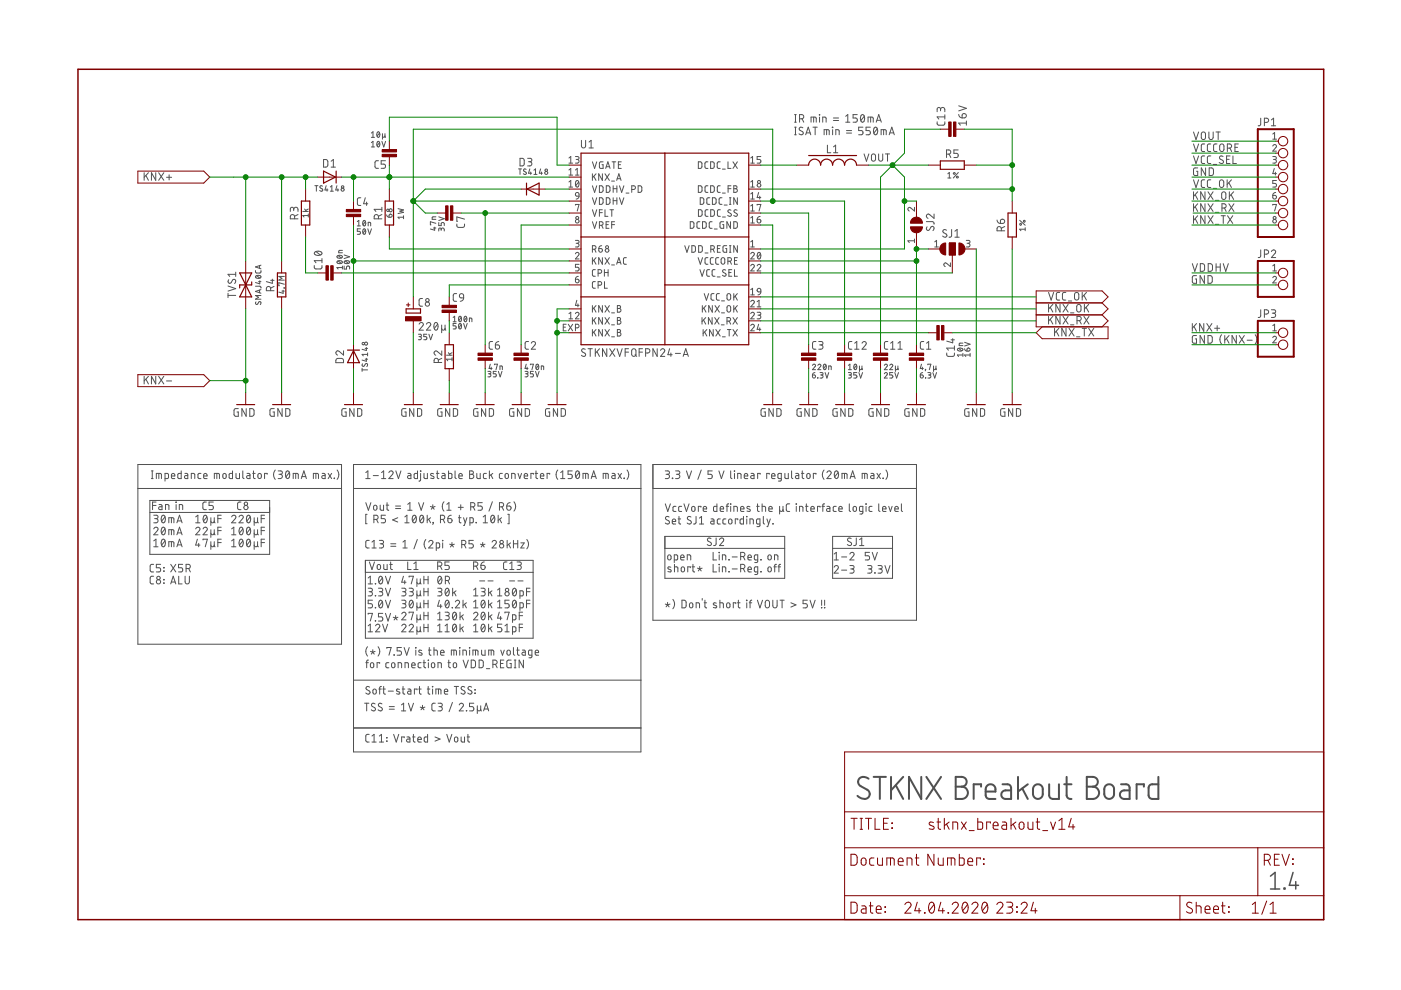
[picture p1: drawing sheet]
<svg xmlns="http://www.w3.org/2000/svg" width="297mm" height="210mm" viewBox="0 0 297 210" stroke-linecap="round" stroke-linejoin="round" font-family="sans-serif">
<g fill="none" stroke="#505050" stroke-width=".21">
<path d="M30.6 36.6v1.6M30.9 37.2l.6 1M31.5 36.6l-.9 1M33 36.6v1.6l-.9-1.6v1.6M33.6 36.6l1.1 1.6M34.7 36.6l-1.1 1.6M35.3 37.6h1.1M35.9 37.1v1M66.8 39.4h.6M67.1 39.4v1.1M68.4 39.5l-.4-.1-.2 .2 .5 .4a.3 .3 0 0 1 0 .5 .3 .3 0 0 1-.4 0l-.1-.1M68.6 33.8h.6l.3 .3v.9l-.3 .4h-.6z"/>
<path d="M69.2 39.4l-.3 .9h.6M70 39.6l.4-.2v1.1M70.2 35.4h.9M70.2 34.2l.5-.4v1.6M71.4 39.4l-.2 .9h.6M78.7 28.2l.4-.3v1.2M78.7 30.2l.4-.2v1.2M78.7 29.1h.7M78.7 31.2h.7M80 28h.1a.6 .6 0 0 1 .4 .5 .6 .6 0 0 1-.4 .6l-.2-.6zM80 30.1l.1-.1a.6 .6 0 0 1 .4 .6 .6 .6 0 0 1-.4 .5l-.2-.5zM80.2 34.1h-.5l-.2 .3v1.1l.2 .2h.5"/>
<path d="M80.5 28.2l-.6 .7M80.5 30.2l-.6 .7M81 30l.4 1.2 .3-1.2M81.1 28.9l.2 .2 .3-.2M81.1 28.3v1.2M81.6 28.3l.1 .8M81.7 34.1h-.9v.7h.6a.45 .45 0 0 1 .3 .4 .45 .45 0 0 1-.3 .5h-.6M109.9 35.8h.7M110.3 33.6h.6l.2 .2v1.1l-.2 .3h-.6zM110.3 35.8v1.2M111.5 35.9l-.4-.1-.1 .3 .5 .4a.29 .29 0 0 1 0 .4 .29 .29 0 0 1-.4 0l-.1-.1M111.9 33.6h.5a.36 .36 0 0 1 .4 .3 .36 .36 0 0 1-.4 .4h-.3"/>
<path d="M112.3 34.3a.44 .44 0 0 1 .5 .4 .44 .44 0 0 1-.5 .5h-.4M112.3 35.8l-.2 .9h.6M112.5 36.5v.5M113.2 36.1l.3-.3v1.2M113.2 37h.7M114.6 35.8l-.3 .9h.7M114.8 36.5v.5M120.6 33.5l.4-.3v1.4M120.6 36l.4-.3v1.4M120.6 38.6l.4-.3v1.4M120.6 37.1h.8M120.6 34.6h.8"/>
<path d="M120.6 39.7h.8M122 33.2h.5l.3 .2-.2 .4h-.4M122 37.1h.8M122 36l.4-.3v1.4M122.2 38.4l.2-.1a.83 .83 0 0 1 0 1.4 .88 .88 0 0 1-.2-1.3zM122.4 33.8a.39 .39 0 0 1 .4 .4 .39 .39 0 0 1-.4 .4h-.4M122.7 38.6l-.6 .7M123.3 29.8v1.1a.44 .44 0 0 0 .4 .5 .44 .44 0 0 0 .5-.5v-1.1M124.9 30.1l.4-.3v1.6M124.9 31.4h.9M125.6 36.9v1.3M125.6 34.3l.5 1.4 .4-1.4"/>
<path d="M125.6 39.4l.5 1.4 .4-1.4M125.9 37.4l.5 .8M126.4 36.9l-.8 .8M127.1 39.4h.5l.2 .2 .1 .8-.3 .3-.5 .1zM127.7 36.9v1.3l-.8-1.3v1.3M127.9 34.3h-.6l-.2 .2v.9l.2 .3h.6v-.8h-.3M128.3 36.9l.9 1.3M128.4 35.7l.5-1.4 .4 1.4M128.5 39.4h.6l.2 .2v.8l-.2 .3-.6 .1zM128.5 35.3h.7M129.2 36.9l-.9 1.3M129.7 38.4h.6"/>
<path d="M129.8 34.3h.8M130 39.4v1.4M130.2 34.3v1.4M130.7 38.2l.5-1.3 .5 1.3M130.8 39.4v1.4M130.9 37.9h.7M131.1 34.9h.5M131.3 39.4l.5 1.4 .5-1.4M131.7 34.3h-.6v1.4h.6M135.3 39.4h.5l.2 .2 .1 .8-.3 .3-.5 .1zM148.1 34.3h.5l.2 .2v1l-.2 .2h-.5zM148.1 39.4h.5l.2 .2v1l-.2 .1-.5 .1z"/>
<path d="M150.1 34.3h-.5l-.1 .3v.9l.1 .2h.5M150.1 39.4h-.4l-.2 .3v.9l.2 .2h.4M150.7 34.3h.5l.2 .2v1l-.2 .2h-.5zM150.7 39.4h.5l.2 .2v.8l-.2 .3-.5 .1zM152.7 34.3h-.4l-.2 .3v.9l.2 .2h.4M152.7 39.4h-.4l-.2 .3v.9l.2 .2h.4M153.2 35.9h.6M154.3 34.3v1.4h.7M155 39.4h-.6v1.4M155.4 34.3l.9 1.4M155.6 39.4l.6 .1v.4l-.2 .1a.39 .39 0 0 1 .3 .4 .39 .39 0 0 1-.3 .4h-.4zM156.3 34.3l-.9 1.4"/>
<path d="M159.2 34.6h.7M159.2 39.7h.7M159.2 33.5l.4-.3v1.4M159.2 38.6l.4-.3v1.4M161.3 33.2h-.8v.6h.5a.4 .4 0 0 1 .3 .4 .4 .4 0 0 1-.3 .4h-.5M168.5 25.9h.3M168.5 24.3h.3M168.5 28.6h.3M168.5 27h.3M168.7 24.3v1.6M168.7 27v1.6M169.5 25.2h.5a.44 .44 0 0 0 .4-.5 .44 .44 0 0 0-.4-.4h-.5v1.6"/>
<path d="M170.1 25.2l.3 .7M170.2 27.1a.42 .42 0 0 0-.6-.1 .42 .42 0 0 0-.1 .6l.6 .3a.38 .38 0 0 1 .2 .5 .38 .38 0 0 1-.6 .2l-.3-.2M170.8 28.6l.6-1.6 .5 1.6M171 28.2h.8M172 25.9v-1.1l1 .1 .1 1M172.4 27h.9M172.5 24.8v1.1M172.8 27v1.6M173.7 24.3l.1 .1zM173.8 24.8v1.1M174.4 25.9v-1.1l.7 .2 .1 .9M174.7 28.6v-1.1l1 .1 .1 1"/>
<path d="M175.3 27.5v1.1M175.4 30.8v1.6h.7M176.5 27l.1 .1zM176.5 27.5v1.1M176.7 25.5h1.1M176.7 25h1.1M176.7 32.4h.9M176.7 31.1l.5-.3v1.6M177.2 28.6v-1.1l.7 .1v1M179.3 25.9h.9M179.3 24.7l.4-.4v1.6M179.5 28.2h1.1"/>
<path d="M179.5 27.7h1.1M181.8 24.3h-.9v.7h.5a.45 .45 0 0 1 .4 .5 .45 .45 0 0 1-.4 .4h-.5M182.6 24.4l.3-.1a.95 .95 0 0 1 0 1.6 1 1 0 0 1-.3-1.5zM183 27h-.9v.7h.5a.45 .45 0 0 1 .4 .4 .45 .45 0 0 1-.4 .5h-.5M183.2 32.6l.5 1.6 .5-1.6M183.2 24.7l-.7 .8M184 25.9v-1.1l1.1 .1v1M184.5 27h-.9v.7h.6a.45 .45 0 0 1 .3 .4 .45 .45 0 0 1-.3 .5h-.6M184.6 24.8v1.1M184.9 32.8l.3-.2 .3 .2 .1 1a.43 .43 0 0 1-.4 .4 .43 .43 0 0 1-.4-.4zM185.4 27.1l.2-.1a.93 .93 0 0 1 0 1.6 1.02 1.02 0 0 1-.2-1.5zM185.8 25.9l.5-1.6 .6 1.6"/>
<path d="M185.9 25.5h.8M186 27.3l-.7 .9M186.3 32.6v1.2a.43 .43 0 0 0 .4 .4 .43 .43 0 0 0 .5-.4v-1.2M186.8 28.6v-1.1l1 .1 .1 1M187.3 27.5v1.1M187.7 32.6h.9M188.2 32.6v1.6M188.5 28.6l.6-1.6 .5 1.6M188.7 28.2h.8M198.7 25.8v.5l.4 .2h1l.2-.2v-.5M199.4 23.2a.46 .46 0 0 1 .5-.4 .46 .46 0 0 1 .4 .4v.5M199.4 23.5v-.4a.36 .36 0 0 0-.3-.3 .36 .36 0 0 0-.4 .3v.6"/>
<path d="M200.3 24.8h-1.6l.4 .5M200.3 24.3v1M200.7 32.7h.4a.44 .44 0 0 0 .5-.5 .44 .44 0 0 0-.5-.4h-.4v1.6M201 36.9l.3-.3v1.1M201 37.7h.6M201.2 32.7l.4 .7M203.2 31.8h-1v.7h.6a.45 .45 0 0 1 .4 .5 .45 .45 0 0 1-.4 .4h-.6M203.2 36.6l-1.1 1.1M203.3 24.3l.1 .4 .6 .3M203.3 22.4l1.6 .6-1.6 .5M204.1 24.2a.47 .47 0 0 1 .7 .1 .47 .47 0 0 1-.4 .7h-.4zM204.9 26.1h-1.6l.3 .4"/>
<path d="M204.9 25.7v.8M253 30.5l.6 1.6 .5-1.6M253 33.1l.6 1.6 .5-1.6M253 38.1l.6 1.7 .5-1.7M253 28l.6 1.6 .5-1.6M253.9 35.6h-.6l-.2 .2-.1 1.1 .3 .3h.6v-.9h-.2M254.8 28.1l.3-.1 .4 .1 .1 1a.44 .44 0 0 1-.5 .5 .44 .44 0 0 1-.4-.5zM255.4 30.5h-.5l-.2 .4v1l.2 .2h.5M255.4 33.1h-.5l-.2 .3v1.1l.2 .1 .5 .1M255.4 38.1l-.5 .1-.2 .3v1l.2 .2 .5 .1M255.6 35.6v1.6l-.9-1.6v1.6M256.3 28v1.1a.46 .46 0 0 0 .5 .5 .46 .46 0 0 0 .4-.5v-1.1"/>
<path d="M256.4 35.6h.6l.2 .3 .1 .9-.3 .4h-.6zM256.7 30.5h-.5l-.2 .4v1l.2 .2h.5M256.7 33.1h-.5l-.2 .3v1.1l.2 .1 .5 .1M256.7 38.1l-.6 .1-.1 .3v1l.2 .2 .5 .1M257.2 34.9h.8M257.2 39.9h.8M257.8 28h.9M258 30.5h-.5l-.2 .4v1l.2 .2h.5M258.3 28v1.6M258.7 38.3l.3-.2 .3 .2 .2 1a.46 .46 0 0 1-.5 .5 .46 .46 0 0 1-.4-.5zM258.7 30.6l.4-.1 .3 .1 .1 1.1a.46 .46 0 0 1-.5 .4 .46 .46 0 0 1-.4-.4zM259.3 33.2a.41 .41 0 0 0-.6-.1 .41 .41 0 0 0 0 .6l.5 .3a.41 .41 0 0 1 .1 .6 .41 .41 0 0 1-.6 0l-.2-.1"/>
<path d="M260.1 33.8h.5M260.2 38.1v1.7M260.2 31.4h.5a.44 .44 0 0 0 .4-.4 .44 .44 0 0 0-.4-.5h-.5v1.6M260.5 38.8l.6 1M260.8 31.4l.3 .7M260.8 33.1h-.7v1.6h.7M261.1 38.1l-.9 1M261.4 33.1v1.6h.7M261.8 31.2h.6M262.6 30.5h-.8v1.6h.8M267.3 25.1v1.4l-.5 .2M268.1 26h.4a.44 .44 0 0 0 .5-.5 .44 .44 0 0 0-.5-.4h-.4v1.6"/>
<path d="M269.6 26.7h.9M269.6 25.4l.4-.3v1.6M269.9 31a.38 .38 0 0 1 .5-.3 .38 .38 0 0 1 .1 .6l-.6 .7h.7M269.9 33.2h.5l.2 .2-.2 .4h-.4M269.9 28.4l.3-.3v1.4M269.9 29.5h.7M270.2 35.7l-.3 1.1h.7M270.2 33.8a.39 .39 0 0 1 .4 .4 .39 .39 0 0 1-.4 .4h-.3M270.4 36.5v.6M270.6 38.3h-.7v.6h.4a.4 .4 0 0 1 .3 .4 .4 .4 0 0 1-.3 .4h-.4M48.5 59.3l-.1 .2a.38 .38 0 0 0 .1 .5 .38 .38 0 0 0 .5-.1l.3-.5a.44 .44 0 0 1 .7 .1 .44 .44 0 0 1-.3 .6M50 58.2h-1.7l.4 .4"/>
<path d="M50 57.7v.9M54.2 57.4v.4l.2 .1h.8l.1-.5M54.3 58.5a.63 .63 0 0 1 1 .3 .64 .64 0 0 1-1.1-.2zM54.4 58.4l.7 .6M54.8 59.7h.5M55 56.3v.6M55.1 59.5v.7l-.9-.3M55.3 56.2l-1.1 .4 1.1 .4M57.4 59.4h.7M57.7 59.2v.9l-1.2-.4M60.3 58.6h-1.2l.7 .4-.7 .4h1.2M62.3 44.4a.46 .46 0 0 1 .4-.5 .46 .46 0 0 1 .5 .5v.4"/>
<path d="M62.3 44.7v-.4a.36 .36 0 0 0-.4-.4 .36 .36 0 0 0-.3 .4v.5M62.5 46.4v-.5a.46 .46 0 0 0-.5-.4 .46 .46 0 0 0-.4 .4v.5h1.6M63.2 45.5l-.7 .3M64.2 44.8h1.2M64.6 44.3l.4 .5M65.4 45.7h-1.2l.3 .3M65.4 45.4v.6M65.4 44.3l-.6 .3M66.6 56.3l.1 .5 .3 .2h1l.2-.2 .1-.5M66.7 53.5a1 1 0 0 1 1.6 .2 .95 .95 0 0 1-1.7 0zM67 53.3l.9 .8M68.3 54.8v.9"/>
<path d="M68.3 55.3h-1.7l.4 .4M69.3 40v.5M70 40.5h.7M71.5 55.5a.64 .64 0 0 1 1.1 .2 .63 .63 0 0 1-.6 .2 .63 .63 0 0 1-.5-.4zM71.5 54.3a.64 .64 0 0 1 .6-.2 .64 .64 0 0 1 .5 .4 .64 .64 0 0 1-.6 .3 .64 .64 0 0 1-.5-.5zM71.6 40v.5M71.7 55.3l.6 .5M71.7 54.2l.6 .5M72.6 53.1h-.7l-.1 .2v.3h.8M72.6 56.7h-1.2l.3 .3M72.6 56.4v.6M73 56.4v.6h.5v-.3a.34 .34 0 0 1 .3-.3 .34 .34 0 0 1 .3 .3v.3"/>
<path d="M73 54.1l1.1 .3-1.1 .4M73 55.5a.64 .64 0 0 1 1.1 .2 .63 .63 0 0 1-.6 .2 .63 .63 0 0 1-.5-.4zM73.2 55.3l.7 .5M75.8 47l.3-.3v1.2M75.8 47.9h.6M76.4 48.5h-.6v.5h.3a.32 .32 0 0 1 .3 .4 .32 .32 0 0 1-.3 .3h-.3M76.5 41.9l-.5 .1-.2 .3v1l.2 .2 .5 .1M77 46.8h.1a.58 .58 0 0 1 .5 .5 .58 .58 0 0 1-.5 .6l-.2-.6zM77 48.6l.1-.1a.58 .58 0 0 1 .5 .6 .58 .58 0 0 1-.5 .6l-.2-.6zM77.4 41.9l-.3 1.3h.9M77.5 47l-.5 .6M77.5 48.8l-.5 .6"/>
<path d="M77.7 42.8v.8M78 48.5l.4 1.2 .4-1.2M78.1 47.9v-.8l.4 .1 .1 .7M80.2 46.4v-.5a.46 .46 0 0 0-.4-.4 .46 .46 0 0 0-.5 .4v.5h1.7M81 45.5l-.8 .3M81 44.4h-1.7l.4 .4M81 43.9v.9M82 45.6l.1 .3 .4 .2M82.6 45.5a.33 .33 0 0 1 .5 .1 .33 .33 0 0 1-.3 .5h-.3zM84.4 44.2l1.2 .3-.8 .3 .8 .2-1.2 .3M85.6 46.1h-1.2l.2 .3M85.6 45.7v.7"/>
<path d="M91.9 48.3h.5M92.2 48.2v.6l-1-.2M92.4 46h-.6l-.2 .2v.3h.8M92.4 47.3l-1.2-.3v.7h.2M93 47.2v.6h.5v-.3a.33 .33 0 0 1 .4-.3 .33 .33 0 0 1 .3 .3v.3M93 46l1.2 .4-1.2 .4M93.5 48.7l.2-.3 .2-.1 .2 .2 .1 .5M93.5 48.9v-.4l-.3-.2-.2 .2v.5M96.9 47.5v.5l.3 .2 1.2-.1 .1-.6M98.5 46.5l-1.6-.5v.9h.1M122 59.2h.5a.39 .39 0 0 1 .3 .4 .39 .39 0 0 1-.4 .4 .39 .39 0 0 1-.4-.4zM122 51h.6l.2 .2-.2 .4h-.4"/>
<path d="M122 53.8a.38 .38 0 0 1 .5-.3 .38 .38 0 0 1 .2 .6l-.7 .8h.8M122 43.5v-.2h.8l-.4 1.4M122.1 40.9h.6l.1 .7-.7-.1zM122.4 51.6a.39 .39 0 0 1 .4 .4 .39 .39 0 0 1-.4 .4h-.4M122.6 58.6l-.5 .2-.1 .4M122.8 56h-.8v.7h.5a.4 .4 0 0 1 .3 .4 .4 .4 0 0 1-.3 .3h-.5M122.8 41.6l-.1 .4-.5 .2M125.6 52.9h.4a.38 .38 0 0 0 .4-.4 .38 .38 0 0 0-.4-.4h-.4v1.4M125.6 54.6v1.4M125.6 44.5l.5 1.4 .4-1.4M125.6 41.9l.5 1.4 .4-1.4M125.6 47l.5 1.4 .4-1.4"/>
<path d="M125.9 55.2l.5 .8M126.1 52.9l.3 .6M126.2 59.7h-.4l-.2 .3v.9l.6 .2M126.2 57.2h-.4l-.2 .3v.9l.2 .1 .4 .1M126.4 54.6l-.8 .9M126.8 57.9h.4a.38 .38 0 0 0 .4-.3 .38 .38 0 0 0-.4-.4h-.4v1.4M127 52.7h.4a.39 .39 0 0 1 .3 .4 .39 .39 0 0 1-.4 .4 .39 .39 0 0 1-.3-.4zM127.1 41.9l.5 .1 .2 .2 .1 .7-.3 .4h-.5zM127.1 47.8h.4a.38 .38 0 0 0 .4-.4 .38 .38 0 0 0-.4-.4h-.4v1.4M127.1 45.1h.6M127.6 47.8l.3 .6M127.6 52.1l-.4 .1-.2 .5"/>
<path d="M127.7 44.5h-.6v1.4M127.7 54.6v1.4l-.8-1.4v1.4M128.1 57.2v1.4M128.1 57.8h.8M128.2 59.7v1.4h.6M128.3 54.6l.9 1.4M128.3 44.5v1.4h.6M128.5 47.6h.5M128.5 41.9l.6 .1 .2 .2v.7l-.2 .4h-.6zM128.9 57.2v1.4M129.1 47h-.6v1.4h.6M129.2 54.6l-.9 1.4"/>
<path d="M129.3 44.5h.8M129.7 56.2h.6M129.7 47.6h.6M129.7 44.5v1.4M130 41.9v1.4M130 42.5h.8M130 40h.8M130.3 47h-.6v1.4M130.7 56l.5-1.4 .5 1.4M130.8 41.9v1.4M130.9 55.7h.7M131.3 41.9l.5 1.4 .5-1.4"/>
<path d="M132.7 40.9h.6M132.8 54.6l-.4 .1-.2 .2v.9l.2 .2h.4M133.9 40.2h.4a.39 .39 0 0 0 .4-.4 .39 .39 0 0 0-.4-.4h-.4v1.4M145.2 52.1l.4 1.4 .5-1.4M146.3 47h.6l.2 .2v1l-.2 .2h-.6zM146.7 52.1h.5l.2 .2v.9l-.2 .2-.5 .1zM148 54.6l.5 1.4 .4-1.4M148.1 44.5h.5l.2 .2v.9l-.2 .2-.5 .1zM148.1 52.1h.6l.2 .2v.9l-.2 .2-.6 .1zM148.4 47h-.4l-.2 .3v.9l.2 .2h.4M148.4 57.2l.5 1.4 .4-1.4M148.5 41.9l.5 .1 .2 .2v.9l-.2 .2h-.5z"/>
<path d="M148.9 47h.6l.2 .2v1l-.2 .2h-.6zM149.5 53.6h.6M150.1 54.6l-.4 .1-.2 .2v.9l.2 .2h.4M150.1 44.5h-.4l-.2 .3v.9l.2 .1 .4 .1M150.5 57.2h-.5l-.2 .3 .1 .9 .1 .1 .5 .1M150.5 41.9l-.4 .1-.2 .2v.9l.2 .2h.4M150.7 44.5h.5l.2 .2 .1 .8-.3 .3-.5 .1zM150.7 52.9h.4a.38 .38 0 0 0 .4-.4 .38 .38 0 0 0-.4-.4h-.4v1.4M151 47h-.4l-.2 .3v.9l.2 .2h.4M151 41.9l.6 .1 .2 .2v.9l-.2 .2h-.6zM151.2 52.9l.3 .6M151.2 54.6l-.4 .1-.2 .2v.9l.2 .2h.4"/>
<path d="M151.4 48.6h.7M151.6 57.2h-.4l-.2 .3v.9l.2 .1 .4 .1M152.1 58.7h.6M152.1 52.7h.5M152.4 54.6l-.5 .1-.2 .2 .1 .9 .1 .2h.5M152.7 44.5h-.4l-.2 .3v.9l.2 .1 .4 .1M152.7 52.1h-.6v1.4h.6M153 54.7h.6l.1 .9a.39 .39 0 0 1-.4 .4 .39 .39 0 0 1-.4-.4zM153.1 41.9l-.4 .1-.2 .2v.9l.2 .2h.4M153.2 40.9h.6M153.2 46h.6M153.4 47h-.6l-.1 .2v.9l.1 .3h.6v-.8h-.2"/>
<path d="M153.5 43.5h.7M153.9 57.3a.35 .35 0 0 0-.6-.1 .35 .35 0 0 0 .1 .5l.4 .3a.39 .39 0 0 1-.1 .6 .39 .39 0 0 1-.5-.2M154.1 52.1h-.6l-.2 .2v.9l.2 .3h.6v-.8h-.3M154.3 55.4h.4a.38 .38 0 0 0 .4-.4 .38 .38 0 0 0-.4-.4h-.4v1.4M154.4 40h.6M154.5 57.8h.5M154.7 52.1h.3M154.7 41.9h.3M154.7 43.3h.3M154.7 53.5h.3M154.8 55.4l.3 .6M154.8 41.9v1.4"/>
<path d="M154.8 52.1v1.4M154.9 47v1.4l-.8-1.4v1.4M155 44.6l-.5-.1-.2 .3 .6 .5a.39 .39 0 0 1 0 .6 .39 .39 0 0 1-.6-.2M155.2 57.2h-.7v1.4h.7M155.6 47h.5l.2 .2v1l-.2 .2h-.5zM155.6 40h.4M155.7 57.2v1.4h.6M155.7 55.2h.5M156.3 44.6l-.5-.1-.2 .3 .1 .2 .5 .3a.38 .38 0 0 1-.1 .6 .38 .38 0 0 1-.5-.2M156.3 41.9v1.4l-.7-1.4v1.4M156.3 52.1v1.4l-.7-1.4v1.4M156.3 54.6h-.6v1.4h.6"/>
<path d="M159.2 53.8a.38 .38 0 0 1 .5-.3 .38 .38 0 0 1 .1 .6l-.6 .8h.7M159.2 56.4a.38 .38 0 0 1 .5-.3 .38 .38 0 0 1 .1 .6l-.6 .7h.7M159.2 52.4h.7M159.2 41.1l.4-.3v1.4M159.2 43.7l.4-.4v1.4M159.2 46.2l.4-.3v1.4M159.2 51.3l.4-.3v1.4M159.2 42.2h.7M159.2 47.3h.7M159.2 44.7h.7M160.5 46.5h.5a.4 .4 0 0 1 .3 .4 .4 .4 0 0 1-.4 .4 .4 .4 0 0 1-.4-.4zM160.5 56.4a.38 .38 0 0 1 .6-.3 .38 .38 0 0 1 .1 .6l-.7 .7h.8"/>
<path d="M160.5 43.5v-.2h.8l-.4 1.4M160.7 53.6l.1-.1a.74 .74 0 0 1 .5 .7 .74 .74 0 0 1-.4 .7 .88 .88 0 0 1-.2-1.3zM160.8 40.8l-.3 1.1h.8M161.1 41.6v.6M161.2 45.9l-.4 .1-.3 .5M161.2 53.8l-.6 .8M193.9 44v.7l-.8-.6a.38 .38 0 0 0-.6 .1 .38 .38 0 0 0 .3 .5M193.9 50.7v.7M193.9 51.1h-1.4l.3 .3M196.4 47h1.4l.2 .2v.3M196.6 48.1l-.2 .5 .4 .3 .2-.1 .4-.6a.41 .41 0 0 1 .6-.1 .41 .41 0 0 1-.1 .6l-.1 .2M198 45.4v.9l-.9-.8a.44 .44 0 0 0-.7 .2 .44 .44 0 0 0 .4 .6"/>
<path d="M198.2 52.4h.8M198.2 51.3l.4-.3v1.4M200.7 48.8l-.2-.1a.37 .37 0 0 0-.5 .1 .37 .37 0 0 0 .1 .5l.5 .3a.38 .38 0 0 1 .1 .5 .38 .38 0 0 1-.5 .2l-.3-.2M201.5 55.7v.8l-.8-.6a.38 .38 0 0 0-.6 .1 .38 .38 0 0 0 .3 .5M201.8 48.7l-.1 1.4-.5 .2M202.5 50.3h.9M202.5 49l.4-.3v1.6M204.9 51h.6l.2 .2-.2 .4h-.5M205.3 51.6a.39 .39 0 0 1 .4 .4 .39 .39 0 0 1-.4 .4h-.4M211.4 46.7l.3 .5 .4 .2M212.2 46.6a.46 .46 0 0 1 .8 .1 .46 .46 0 0 1-.4 .7h-.5zM212.3 48.9v-.4a.46 .46 0 0 0-.5-.5 .46 .46 0 0 0-.4 .5v.4h1.6"/>
<path d="M213 48l-.7 .4M216.2 46.7l1.2 1.1M217.4 48.6h-1.2l.3 .3M217.4 48.3v.6M252.8 55.9l.5 1.6 .6-1.6M253 40.7v1.6M253 43.2v1.6M253 45.7v1.7M253.4 41.3l.5 1M253.4 43.8l.5 1M253.4 46.4l.5 1M253.7 58.4h-.5l-.4 .3v1l.2 .3 .7 .1v-.9h-.3"/>
<path d="M253.9 40.7l-.9 1M253.9 43.2l-.9 1M253.9 45.7l-.9 1M254.5 55.9h.6l.3 .3v.9l-.3 .4h-.6zM255.4 58.4v1.7l-1-1.7v1.7M255.5 40.7v1.6l-.9-1.6v1.6M255.5 43.2v1.6l-.9-1.6v1.6M255.5 45.7v1.7l-.9-1.7v1.7M256.1 58.4l.7 .1 .2 .2v.9l-.2 .4-.7 .1zM256.1 40.7l1.1 1.6M256.1 43.2l1.1 1.6M256.1 45.7l1.1 1.7"/>
<path d="M256.2 55.9h.6l.2 .3 .1 .9-.3 .4h-.6zM257.2 40.7l-1.1 1.6M257.2 43.2l-1.1 1.6M257.2 45.7l-1.1 1.7M257.7 42.5h.7M257.7 45h.7M257.7 47.6h.7M257.8 55.9v1.6M257.8 56.6h.9M258.7 55.9v1.6M258.9 45.7h.9M259.1 44.1h.4a.46 .46 0 0 0 .5-.4 .46 .46 0 0 0-.5-.5h-.4v1.6"/>
<path d="M259.1 40.8l.4-.1 .3 .1 .1 1a.44 .44 0 0 1-.4 .5 .44 .44 0 0 1-.5-.5zM259.4 55.9l.5 1.6 .5-1.6M259.4 45.7v1.7M259.6 44.1l.4 .7M260.3 45.7l1.1 1.7M260.5 43.2l1.1 1.6M260.6 40.7v1.6M261 41.3l.6 1M261.4 45.7l-1.1 1.7M261.6 40.7l-1 1M261.6 43.2l-1.1 1.6M267.3 53v1.4l-.5 .2"/>
<path d="M268.1 53.9h.4a.46 .46 0 0 0 .5-.5 .46 .46 0 0 0-.5-.4h-.4v1.6M269.6 53.3a.45 .45 0 0 1 .6-.3 .45 .45 0 0 1 .1 .7l-.7 .9h.9M269.9 41.4h.4a.39 .39 0 0 1 .3 .4 .39 .39 0 0 1-.4 .4 .39 .39 0 0 1-.3-.4zM269.9 58.9a.38 .38 0 0 1 .5-.3 .38 .38 0 0 1 .1 .6l-.6 .8h.7M269.9 57.4h.7M269.9 43.5v-.2h.7l-.4 1.4M269.9 56.4l.3-.4v1.4M270.5 40.8l-.5 .3-.1 .3M30.6 79.8v1.6M31.5 79.8l-.9 1M33 79.8v1.6l-.9-1.6v1.6M33.6 79.8l1.1 1.6"/>
<path d="M34.7 79.8l-1.1 1.6M48.3 62.6h1.7M48.3 62.2v.9M48.3 60.6l1.7 .6-1.7 .5M54.2 60.7h1l.1 .4M54.3 64l-.1 .4 .2 .2 .5-.6a.33 .33 0 0 1 .4 .2 .33 .33 0 0 1-.1 .4M55 61.5v.6M55.3 62.7h-1.1l.6 .3-.6 .4h1.1M55.3 61.4l-1.1 .4 1.1 .4M57.4 61.6v-.4a.46 .46 0 0 0-.5-.5 .46 .46 0 0 0-.4 .5v.4h1.6M58.1 60.7l-.7 .4M59.8 61.7h.5"/>
<path d="M60 61.5v.7l-.9-.3M60.2 61.1h.1M60.3 60.3l-1.2-.4v.7h.1M71.3 76.1l1.3-.1 .2 .3v.6h-1.6zM72.8 74.4v.9l-.9-.8a.45 .45 0 0 0-.7 .2 .45 .45 0 0 0 .4 .6M76.8 78.4h1.1M76.8 78.1v.6M76.9 77.1l-.1 .4 .2 .2 .6-.6a.32 .32 0 0 1 .4 .2 .32 .32 0 0 1-.2 .4M77.4 76.2h.5M77.4 73.9h.5M77.7 76v.6l-.9-.3M77.7 73.7v.6l-.9-.2"/>
<path d="M77.9 75.1h-1.1l.2 .4M77.9 74.8v.7M88.7 70.9h.5l.1 .2-.1 .3h-.4M88.9 68.7a.44 .44 0 0 1 .6-.3 .44 .44 0 0 1 .1 .7l-.7 .9h.9M89 71.4l.3 .1v.3l-.1 .2h-.5M89.6 63.3h-.5l-.2 .3v1.1l.2 .2h.5M90.4 68.7a.44 .44 0 0 1 .6-.3 .44 .44 0 0 1 .2 .7l-.8 .9h.9M90.5 70.9h-.6v.5h.3a.34 .34 0 0 1 .3 .3 .34 .34 0 0 1-.3 .3h-.3M90.9 70.9l.4 1.1 .4-1.1M92.2 68.5l.2-.1a.97 .97 0 0 1 0 1.6 1.02 1.02 0 0 1-.2-1.5zM92.8 68.7l-.7 .9M92.9 76.9v-.5a.46 .46 0 0 0-.4-.4 .46 .46 0 0 0-.5 .4v.5h1.7"/>
<path d="M93.6 69.6a.36 .36 0 0 0 .4 .4 .36 .36 0 0 0 .4-.4M93.6 68.9v1.6M93.7 74.4v.9l-.9-.8a.44 .44 0 0 0-.8 .2 .44 .44 0 0 0 .4 .6M93.7 76l-.8 .3M94.4 68.9v.9l.1 .2M94.7 75.3h1.1M95.1 74.8l.4 .5M95.8 75.8v.7M95.8 76.2h-1.1l.2 .3M95.8 74.8l-.5 .3M96.1 67.3l.3-.2v1.1M96.1 68.2h.6"/>
<path d="M96.7 68.6h-.6v.5h.4a.34 .34 0 0 1 .2 .3 .34 .34 0 0 1-.2 .3h-.4M96.8 62.3h-.5l-.2 .3v1l.2 .3h.5M97.4 67.1h.1a.59 .59 0 0 1 .4 .5 .59 .59 0 0 1-.4 .6l-.3-.6zM97.4 68.7l.1-.1a.59 .59 0 0 1 .4 .6 .59 .59 0 0 1-.4 .5l-.3-.5zM97.5 62.4l.4-.1 .3 .1 .1 .8-.8-.1-.1-.4zM97.8 67.3l-.5 .7M97.8 68.8l-.5 .7M98.3 63.2l-.1 .4-.6 .3M98.3 68.6l.4 1.1 .4-1.1M98.5 67.1h.1a.59 .59 0 0 1 .4 .5 .59 .59 0 0 1-.4 .6l-.2-.6zM98.9 67.3l-.5 .7M99.5 68.2v-.8l.5 .1 .1 .7"/>
<path d="M103.4 78.7l.5 .1 .2 .1-.1 .3h-.4M103.8 79.2l.2 .2 .1 .3-.2 .2h-.5M103.9 77.2l-.2 .9h.6M104.1 77.9v.5M104.4 72.4h-.5l-.2 .4v1l.2 .2h.5M104.8 77.3v-.1h.7l-.3 1.2M105 73.1h.6a.45 .45 0 0 1 .3 .5 .45 .45 0 0 1-.4 .4 .45 .45 0 0 1-.5-.4zM105.2 78.7h-.6v.5h.4a.34 .34 0 0 1 .2 .4 .34 .34 0 0 1-.2 .3h-.4M105.7 78.7l.3 1.2 .4-1.2M105.7 72.4l-.5 .3-.2 .4M106 78.4v-.8l.5 .1v.7M111.3 78.7l.5 .1 .2 .1-.1 .3h-.5"/>
<path d="M111.6 77.2l-.3 .9h.7M111.6 79.2l.3 .2 .1 .3-.2 .2h-.5M111.8 77.9v.5M112.1 72.4h-.6l-.2 .4 .1 1 .1 .2h.6M112.5 77.3v-.1h.6l-.3 1.2M112.6 72.8a.44 .44 0 0 1 .7-.4 .44 .44 0 0 1 .1 .7l-.8 .9h.9M113.1 78.7h-.6v.5h.3a.34 .34 0 0 1 .3 .4 .34 .34 0 0 1-.3 .3h-.3M113.5 78.7l.4 1.2 .4-1.2M113.7 77.3l.2-.1a.63 .63 0 0 1 .3 .6 .63 .63 0 0 1-.4 .6l-.2-.6zM114.2 77.5l-.5 .6M114.8 78.4v-.8l.5 .1v.7M119.4 69.4h.5"/>
<path d="M120 68.7h-.6v1.4h.6M120.5 68.7l.9 1.4M120.6 66.5l.4-.3v1.4M120.6 67.6h.8M121.4 68.7l-.9 1.4M122 66.5a.38 .38 0 0 1 .5-.3 .38 .38 0 0 1 .2 .6l-.7 .8h.8M122 69.5h.4a.38 .38 0 0 0 .4-.4 .38 .38 0 0 0-.4-.4h-.4v1.4M122.3 63.7l-.3 1h.8M122.5 64.4v.7M124.1 74.1l-.2-.1a.38 .38 0 0 0-.5 .1 .38 .38 0 0 0 .1 .5l.5 .3a.44 .44 0 0 1-.1 .7 .44 .44 0 0 1-.6-.3M124.7 73.9h.9M125.1 73.9v1.7"/>
<path d="M125.6 64.8v1.4M125.6 67.3v1.4M125.6 69.9v1.3M125.9 67.9l.5 .8M125.9 65.3l.5 .9M125.9 70.4l.5 .8M126.2 73.9v1.7M126.4 67.3l-.8 .9M126.4 64.8l-.8 .8M126.4 69.9l-.8 .8M126.6 74.6l.5 1M126.8 60.5h.4a.38 .38 0 0 0 .4-.4 .38 .38 0 0 0-.4-.4h-.4v1.4"/>
<path d="M127.1 73.9l-.9 1M127.7 64.8v1.4l-.8-1.4v1.4M127.7 67.3v1.4l-.8-1.4v1.4M127.7 69.9v1.3l-.8-1.3v1.3M128.3 67.3l.9 1.4M128.3 64.8l.9 1.4M128.3 69.9l.9 1.3M128.7 73.9v1.7l-1-1.7v1.7M129.2 67.3l-.9 1.4M129.2 64.8l-.9 1.4M129.2 69.9l-.9 1.3M129.3 73.9l1.1 1.7"/>
<path d="M129.7 71.4h.6M129.7 68.9h.6M129.7 66.3h.6M130.4 73.9l-1.1 1.7M130.8 73.9l.6 1.7 .5-1.7M130.9 67.3l.6 .1 .1 .3-.3 .2a.39 .39 0 0 1 .4 .4 .39 .39 0 0 1-.4 .4h-.4zM130.9 64.8l.6 .1 .1 .3-.3 .2a.39 .39 0 0 1 .4 .4 .39 .39 0 0 1-.4 .4h-.4zM130.9 69.9l.6 .1 .1 .2-.3 .3a.38 .38 0 0 1 .4 .4 .38 .38 0 0 1-.4 .3h-.4zM130.9 67.9h.4M130.9 65.4h.4M130.9 70.5h.4M132.5 74.7h.8"/>
<path d="M133.3 73.9h-.8v1.7M134.1 74.1l.3-.2 .3 .2 .1 1a.46 .46 0 0 1-.4 .5 .46 .46 0 0 1-.5-.5zM134.6 75.2l.4 .4M135.5 74.7h.7M136.2 73.9h-.7v1.7M136.9 74.8h.4a.46 .46 0 0 0 .5-.4 .46 .46 0 0 0-.5-.5h-.4v1.7M139.3 73.9v1.7l-.9-1.7v1.7M140 74.3a.44 .44 0 0 1 .7-.3 .44 .44 0 0 1 .1 .7l-.8 .9h.9M142 73.9l-.4 1.3h.9M142.2 74.8v.8M143.2 74.9h1.1M144.8 75.6l.6-1.7 .5 1.7"/>
<path d="M145 75.2h.8M148.8 67.3v1.4M148.9 64.8v1.4M149.1 69.9v1.3M149.2 67.9l.4 .8M149.2 65.3l.5 .9M149.3 62.3l.5 1.3 .4-1.3M149.4 70.4l.5 .8M149.6 67.3l-.8 .9M149.7 64.8l-.8 .8M149.9 69.9l-.8 .8M151 67.3v1.4l-.8-1.4v1.4"/>
<path d="M151 64.8v1.4l-.7-1.4v1.4M151.2 69.9v1.3l-.8-1.3v1.3M151.4 62.3h-.5l-.2 .2 .1 1 .6 .1M151.5 67.3l1 1.4M151.6 64.8l.9 1.4M151.8 69.9l.9 1.3M152.5 67.3l-1 1.4M152.5 62.3h-.4l-.2 .2v1l.6 .1M152.5 64.8l-.9 1.4M152.7 69.9l-.9 1.3M152.9 68.9h.6M153 66.3h.6"/>
<path d="M153 63.8h.6M153.2 71.4h.6M154.1 68.1h.4a.38 .38 0 0 0 .4-.4 .38 .38 0 0 0-.4-.4h-.4v1.4M154.2 69.9h.8M154.2 62.4h.6l.1 .8a.39 .39 0 0 1-.4 .4 .39 .39 0 0 1-.4-.4zM154.2 64.9h.6l.1 .9a.39 .39 0 0 1-.4 .4 .39 .39 0 0 1-.4-.4zM154.6 69.9v1.3M154.6 68.1l.3 .6M155.4 69.9l.9 1.3M155.4 67.3l.9 1.4M155.6 62.3v1.3M155.6 64.8v1.4"/>
<path d="M155.9 62.8l.4 .8M155.9 65.3l.4 .9M156.3 62.3l-.7 .8M156.3 64.8l-.7 .8M156.3 69.9l-.9 1.3M156.3 67.3l-.9 1.4M159.2 64a.38 .38 0 0 1 .5-.3 .38 .38 0 0 1 .1 .6l-.6 .8h.7M159.2 69a.38 .38 0 0 1 .5-.2 .38 .38 0 0 1 .1 .6l-.6 .7h.7M159.2 66.5a.38 .38 0 0 1 .5-.3 .38 .38 0 0 1 .1 .6l-.6 .8h.7M159.2 61.4l.4-.3v1.4M159.2 62.5h.7M160.5 66.2h.6l.2 .2-.2 .4h-.4"/>
<path d="M160.5 65.1h.8M160.5 64l.4-.3v1.4M160.7 61.2h.5l.1 .7-.7-.1-.1-.3zM160.8 68.7l-.3 1.1h.8M160.9 66.8a.39 .39 0 0 1 .4 .4 .39 .39 0 0 1-.4 .4h-.4M161.1 69.5v.6M161.3 61.9l-.1 .4-.5 .2M172.3 77.5a.32 .32 0 0 1 .4-.3 .32 .32 0 0 1 .1 .5l-.5 .7h.6M172.3 79.5h.4a.33 .33 0 0 1 .2 .4 .33 .33 0 0 1-.3 .2 .33 .33 0 0 1-.3-.3zM172.8 79l-.4 .1-.1 .4M173 72.4h-.5l-.2 .4 .1 1.1 .6 .1M173.4 77.5a.32 .32 0 0 1 .4-.3 .32 .32 0 0 1 .1 .5l-.5 .7h.7"/>
<path d="M173.6 72.4h.5a.36 .36 0 0 1 .4 .4 .36 .36 0 0 1-.4 .3h-.3M173.9 79h.4l.2 .2v.2l-.5 .1M174 73.1a.46 .46 0 0 1 .5 .5 .46 .46 0 0 1-.5 .4h-.4M174.2 79.5l.2 .1 .1 .3-.2 .2-.4 .1M174.7 77.3l.1-.1a.58 .58 0 0 1 .4 .6 .58 .58 0 0 1-.4 .6l-.3-.6zM174.9 79l.4 1.2 .4-1.2M175.1 77.5l-.5 .6M175.7 78.4v-.8l.5 .1v.7M179.9 79h.5l.1 .2-.1 .3h-.4M179.9 78.4h.6M179.9 77.5l.3-.3v1.2M180.2 79.5l.2 .1 .1 .3-.2 .2-.4 .1"/>
<path d="M180.6 72.4h-.5l-.2 .4 .1 1.1 .6 .1M181.2 77.3l.1-.1a.58 .58 0 0 1 .4 .6 .58 .58 0 0 1-.4 .6l-.3-.6zM181.2 72.8l.5-.4v1.6M181.2 74h.9M181.6 77.5l-.5 .6M181.7 79h-.7v.5h.4a.33 .33 0 0 1 .3 .3 .33 .33 0 0 1-.3 .4h-.4M182.1 79l.4 1.2 .4-1.2M182.2 78.1l.2 .3 .4-.3M182.2 77.6v1.2M182.8 77.6l.1 .8M182.8 72.8a.44 .44 0 0 1 .6-.4 .44 .44 0 0 1 .1 .7l-.7 .9h.9M187.5 77.5a.32 .32 0 0 1 .4-.3 .32 .32 0 0 1 .1 .5l-.5 .7h.7"/>
<path d="M187.5 79.2a.32 .32 0 0 1 .4-.2 .32 .32 0 0 1 .1 .5l-.5 .7h.7M188.2 72.4h-.5l-.2 .4v1l.2 .2h.5M188.6 77.5a.32 .32 0 0 1 .5-.3 .32 .32 0 0 1 .1 .5l-.6 .7h.7M188.8 72.8l.5-.4v1.6M188.8 74h.9M189.3 79h-.7v.5h.4a.33 .33 0 0 1 .3 .3 .33 .33 0 0 1-.3 .4h-.4M189.7 79l.4 1.2 .4-1.2M189.8 78.1l.3 .3 .3-.3M189.8 77.6v1.2M190.4 77.6l.1 .8M190.4 74h.9M190.4 72.8l.4-.4v1.6"/>
<path d="M195.1 79.5h.4a.32 .32 0 0 1 .3 .4 .32 .32 0 0 1-.4 .2 .32 .32 0 0 1-.3-.3zM195.4 77.2l-.3 .9h.7M195.6 77.9v.5M195.6 79l-.3 .1-.2 .4M195.9 72.4h-.5l-.3 .4 .1 1 .2 .2h.5M196.3 78.4h.1M196.3 78.4l-.1 .2M196.4 74h1M196.4 72.8l.5-.4v1.6M196.7 79h.5l.2 .2-.1 .2-.5 .1M196.7 77.3v-.1h.7l-.4 1.2M197 79.5l.3 .1 .1 .3-.2 .2-.5 .1"/>
<path d="M197.8 79l.4 1.2 .4-1.2M197.9 78.1l.2 .3 .3-.3M197.9 77.6v1.2M198.4 77.6l.2 .8M200.7 74.8v.5l.4 .3 1-.1 .2-.2 .1-.5M201.6 72.1h.8M202 71.8v.9l-1.3-.4M202.4 73.8h-1.7l.4 .5M202.4 73.3v1M203.1 73.9a.65 .65 0 0 1 1 .3 .63 .63 0 0 1-.6 .3 .63 .63 0 0 1-.5-.5zM203.2 73.9l.7 .5M204.2 72.7h-.6l-.2 .2v.4h.8"/>
<path d="M204.2 75.3h-1.2l.2 .3M204.2 74.9v.7M204.5 73.9l.2 .4 .3 .1M204.5 72.6l1.2 .4-1.2 .4M205.1 73.9a.33 .33 0 0 1 .5 .1 .33 .33 0 0 1-.2 .4h-.4zM205.7 75.3h-1.2l.3 .3M205.7 74.9v.7M222.3 62l.6 1.6 .5-1.6M222.3 64.5v1.7M222.3 67.1v1.6M222.7 65.2l.5 1M222.7 67.7l.5 1"/>
<path d="M223.2 64.5l-.9 1M223.2 67.1l-.9 1M223.6 69.6v1.6M223.9 70.3l.6 .9M224.5 69.6l-.9 1M224.7 62h-.5l-.2 .4v1l.2 .2h.5M224.7 64.5v1.7l-.8-1.7v1.7M224.7 67.1v1.6l-.8-1.6v1.6M225.4 64.5l1.1 1.7M225.4 67.1l1.1 1.6M226 62h-.5l-.2 .4 .1 1.1 .6 .1M226 69.6v1.6l-.9-1.6v1.6"/>
<path d="M226.5 64.5l-1.1 1.7M226.5 67.1l-1.1 1.6M226.5 63.8h.7M226.7 69.6l1 1.6M227 68.9h.7M227 66.3h.7M227.7 69.6l-1 1.6M227.9 62.1l.4-.1 .3 .1 .1 1.1a.46 .46 0 0 1-.4 .4 .46 .46 0 0 1-.5-.4zM228.2 71.4h.8M228.3 68h.5a.46 .46 0 0 0 .5-.5 .46 .46 0 0 0-.5-.4h-.5v1.6M228.4 64.7l.3-.2 .3 .2 .2 1a.46 .46 0 0 1-.5 .5 .46 .46 0 0 1-.4-.5zM228.9 68l.4 .7"/>
<path d="M229.4 62v1.6M229.4 69.6h1M229.8 62.6l.6 1M229.8 67.1l1.1 1.6M229.9 69.6v1.6M229.9 64.5v1.7M230.3 65.2l.5 1M230.4 62l-1 1M230.8 64.5l-.9 1M230.8 69.6l1.1 1.6M230.9 67.1l-1.1 1.6M231.9 69.6l-1.1 1.6"/>
<path d="M252.8 68.6v1.6M253.2 69.2l.5 1M253.7 71.1l-.7 .1-.2 .2v1l.2 .3 .7 .1v-.9h-.3M253.7 68.6l-.9 1M255.2 68.6v1.6l-.9-1.6v1.6M255.4 71.1v1.7l-1-1.7v1.7M255.9 68.6l1 1.6M256.1 71.1l.7 .1 .2 .2v.9l-.2 .4-.7 .1zM256.9 68.6l-1 1.6M257.5 69.6h1.1M258.1 69v1.1M259 71a1.53 1.53 0 0 0 0 1.9"/>
<path d="M259.7 71.1v1.7M260 71.8l.6 1M260.6 71.1l-.9 1M262.1 71.1v1.7l-.9-1.7v1.7M262.7 71.1l1.1 1.7M263.8 71.1l-1.1 1.7M264.4 72.1h1.1M266.1 71a1.53 1.53 0 0 1 0 1.9M267.3 65.7v1.4l-.2 .2h-.3M268.1 66.6h.4a.46 .46 0 0 0 .5-.5 .46 .46 0 0 0-.5-.4h-.4v1.6M269.6 65.7h.5a.36 .36 0 0 1 .4 .3 .36 .36 0 0 1-.4 .4h-.4M269.9 71.6a.38 .38 0 0 1 .5-.3 .38 .38 0 0 1 .1 .6l-.6 .8h.7"/>
<path d="M269.9 70.1h.7M269.9 69l.3-.3v1.4M270 66.4a.46 .46 0 0 1 .5 .5 .46 .46 0 0 1-.5 .4h-.4M29.2 98.5h43.2v38.1h-43.2zM30.9 80.4l.6 1M32.1 99.8h.4M32.3 99.8v1.7M35.3 80.8h1.1M38.4 99.8v1.7h-.5l-.2-.3v-.7l.2-.1h.5M49.3 99.8v1.7h-.6l-.1-.3v-.7l.1-.1h.6M50.5 86.6l-.7 .1-.1 .1v1.4l.8 .1v-.9h-.3M51.5 99.8v1.4l.3 .3"/>
<path d="M52.2 86.6v1.7l-.9-1.7v1.7M53 86.6l.6 .1 .2 .2 .1 .9-.3 .4-.6 .1zM53.7 99.8l.1 1.5 .3 .2M58.1 86.6l-.6 .1-.2 .1v1.4l.8 .1v-.9h-.2M58.4 99.7a1.56 1.56 0 0 0 0 1.9M59 99.8h.5a.36 .36 0 0 1 .4 .4 .36 .36 0 0 1-.4 .4h-.4M59.8 86.6v1.7l-.9-1.7v1.7M60.6 86.6l.6 .1 .2 .2v1.1l-.2 .2-.6 .1zM60.7 99.9l.3-.1a.97 .97 0 0 1 0 1.7 1.03 1.03 0 0 1-.3-1.6zM71.5 99.7a1.56 1.56 0 0 1 0 1.9M73.4 86.6l-.7 .1-.2 .1 .1 1.4 .8 .1v-.9h-.3M75 98.5h60.9v60.9h-60.9z"/>
<path d="M75.1 86.6v1.7l-1-1.7v1.7M75.8 86.6l.6 .1 .3 .2v1.1l-.3 .2-.6 .1zM83.9 99.8l.6 1.7 .5-1.7M86.1 86.6l-.7 .1-.2 .1 .1 1.4 .8 .1v-.9h-.3M87.7 86.6v1.7l-.9-1.7v1.7M88.5 99.8v1.7h-.5l-.2-.3v-.7l.2-.1h.5M88.5 86.6l.6 .1 .3 .2v1.1l-.3 .2-.6 .1zM89.1 99.8l.1 .1zM92.7 99.8v1.5l.4 .2M93.7 86.6l-.7 .1-.2 .1 .1 1.4 .8 .1v-.9h-.3M95.1 99.8v1.7l.6-.1 .1-.2v-.7l-.7-.1M95.4 86.6v1.7l-.9-1.7v1.7"/>
<path d="M96.1 86.6l.7 .1 .2 .2v1.1l-.2 .2-.7 .1zM96.5 99.8v1.4l.3 .3M99.6 99.8h.4a.36 .36 0 0 1 .4 .4 .36 .36 0 0 1-.4 .4 .46 .46 0 0 1 .5 .4 .46 .46 0 0 1-.5 .5h-.4zM101.3 86.6l-.7 .1-.2 .1v1.1l.2 .3 .7 .1v-.9h-.3M103 86.6v1.7l-.9-1.7v1.7M103.7 86.6l.7 .1 .2 .2v.9l-.2 .4-.7 .1zM103.8 99.8v1.7M108.9 86.6l-.7 .1-.1 .1-.1 1.1 .2 .3 .7 .1v-.9h-.2M110.6 86.6v1.7l-.9-1.7v1.7M111.4 86.6l.6 .1 .2 .2 .1 .9-.3 .4-.6 .1zM113.6 99.8l.1 1.5 .3 .2M116.5 86.6l-.6 .1-.2 .1v1.1l.2 .3 .6 .1v-.9h-.2"/>
<path d="M118.2 86.6v1.7l-.9-1.7v1.7M118.3 99.7a1.56 1.56 0 0 0 0 1.9M119 86.6l.6 .1 .2 .2 .1 .9-.3 .4-.6 .1zM121.3 99.8h-.9v.8h.6a.46 .46 0 0 1 .3 .4 .46 .46 0 0 1-.3 .5h-.6M122.2 99.9l.2-.1a.97 .97 0 0 1 0 1.7 1.03 1.03 0 0 1-.2-1.6zM132.9 99.7a1.56 1.56 0 0 1 0 1.9M138.4 98.5h55.9v33h-55.9zM141.1 99.8h.5a.36 .36 0 0 1 .3 .4 .36 .36 0 0 1-.3 .4h-.4M143.2 99.8h.6a.36 .36 0 0 1 .3 .4 .36 .36 0 0 1-.3 .4h-.4M145.5 99.8l.6 1.7 .5-1.7M148.7 99.7l-.7 1.9M151 99.8h-.9v.8h.5a.46 .46 0 0 1 .4 .4 .46 .46 0 0 1-.4 .5h-.5"/>
<path d="M152.4 99.8l.6 1.7 .5-1.7M154.9 99.8v1.4l.3 .3M155.7 99.8l.1 .1zM162.3 86.6l-.7 .1-.2 .1 .1 1.4 .8 .1v-.9h-.3M163.9 86.6v1.7l-.9-1.7v1.7M164.7 86.6l.6 .1 .3 .2v.9l-.3 .4-.6 .1zM167.8 99.8v1.4l.3 .3M169.9 86.6l-.7 .1-.2 .1 .1 1.4 .8 .1v-.9h-.3M170.1 99.8v1.5l.4 .2M171.6 86.6v1.7l-1-1.7v1.7M172.3 86.6l.6 .1 .3 .2v.9l-.3 .4-.6 .1zM173.4 80.1h.1"/>
<path d="M174.7 99.7a1.56 1.56 0 0 0 0 1.9M177.1 99.9l.2-.1a.95 .95 0 0 1 0 1.7 1.01 1.01 0 0 1-.2-1.6zM177.5 86.6l-.7 .1-.2 .1 .1 1.4 .8 .1v-.9h-.3M179.2 86.6v1.7l-.9-1.7v1.7M179.9 86.6l.7 .1 .2 .2v1.1l-.2 .2-.7 .1zM185.1 86.6l-.7 .1-.1 .1v1.4l.8 .1v-.9h-.3M186.8 86.6v1.7l-.9-1.7v1.7M187.6 86.6l.6 .1 .2 .2v1.1l-.2 .2-.6 .1zM187.8 99.7a1.56 1.56 0 0 1 0 1.9M192.7 86.6l-.6 .1-.2 .1v1.4l.8 .1v-.9h-.2M194.4 86.6v1.7l-.9-1.7v1.7M195.2 86.6l.6 .1 .2 .2v1.1l-.2 .2-.6 .1z"/>
<path d="M196.3 80.1h.1M205.4 86.6l-.6 .1-.2 .1v1.4l.8 .1v-.9h-.2M207.1 86.6v1.7l-.9-1.7v1.7M207.9 86.6l.6 .1 .2 .2v1.1l-.2 .2-.6 .1zM213.1 86.6l-.7 .1-.2 .1 .1 1.4 .8 .1v-.9h-.3M214.7 86.6v1.7l-.9-1.7v1.7M215.5 86.6l.6 .1 .3 .2v1.1l-.3 .2-.6 .1zM29.2 103.6h43.2M31.8 106.1h25.4v11.4h-25.4zM31.8 108.6h25.4M32.1 101.5h.4M32.3 107.2h.8"/>
<path d="M32.6 119.7h-.5l-.3 .3 .1 1.1 .2 .1 .5 .1M32.6 109.2h.5a.36 .36 0 0 1 .4 .4 .36 .36 0 0 1-.4 .4h-.3M32.6 112.1a.45 .45 0 0 1 .6-.3 .45 .45 0 0 1 .2 .7l-.8 .9h.9M32.6 114.7l.5-.4v1.6M32.6 115.9h.9M33.1 110a.44 .44 0 0 1 .4 .4 .44 .44 0 0 1-.4 .4h-.5M33.1 106.4h-.8v1.7M33.1 101.5v-1.1l1 .1 .1 1M33.7 100.4v1.1M33.7 107h.5l.2 .3v.8l-.6-.1-.2-.2 .1-.3 .7-.1M34.1 119.7h-1v.7h.6a.45 .45 0 0 1 .4 .4 .45 .45 0 0 1-.4 .5h-.6M34.4 109.3l.2-.1a.95 .95 0 0 1 0 1.6 1 1 0 0 1-.2-1.5z"/>
<path d="M34.4 111.9l.2-.1a.95 .95 0 0 1 0 1.6 1 1 0 0 1-.2-1.5zM34.4 114.4l.2-.1a.95 .95 0 0 1 0 1.6 1 1 0 0 1-.2-1.5zM35 101.5h.6l.1-.2v-.7l-.1-.2h-.6v1.6M35 109.6l-.7 .9M35 112.1l-.7 .9M35 114.7l-.7 .9M35.1 108.1v-1.1l.7 .1v1M35.8 110.8v-1l1 .1 .1 .9M35.8 113.4v-1.1l1 .1 .1 1M35.8 115.9v-1h1l.1 1M36.2 119.7l1.1 1.6M36.3 100.9h.8a.38 .38 0 0 0-.3-.5 .38 .38 0 0 0-.5 .3l.1 .7 .7 .1"/>
<path d="M36.3 109.8v1M36.3 112.3v1.1M36.3 114.9v1M37.3 119.7l-1.1 1.6M37.3 106.4l.1 .1zM37.3 107v1.1M37.5 110.8l.6-1.6 .5 1.6M37.5 113.4l.6-1.6 .5 1.6M37.5 115.9l.6-1.6 .5 1.6M37.7 110.4h.8M37.7 113h.8M37.7 115.5h.8"/>
<path d="M38 108.1v-1.1l.7 .1v1M38.7 119.7h-.9v.7h.6a.45 .45 0 0 1 .3 .4 .45 .45 0 0 1-.3 .5h-.6M39.2 100.4l.6 .1v1l-.6-.2v-.4l.6-.1M40.6 101.5v-1.1l.7 .1v1M41.5 112.1a.45 .45 0 0 1 .6-.3 .45 .45 0 0 1 .2 .7l-.8 .9h.9M41.5 110.8h.9M41.5 109.6l.5-.4v1.6M41.8 114.3l-.3 1.3h.9M42.1 115.2v.7M42.6 100.4h-.5l-.1 .2 .1 .8 .5 .1M43.1 112.1a.44 .44 0 0 1 .6-.3 .44 .44 0 0 1 .1 .7l-.7 .9h.9M43.1 114.5v-.2h.9l-.5 1.6"/>
<path d="M43.2 100.9h.7a.38 .38 0 0 0-.2-.5 .38 .38 0 0 0-.5 .3v.7l.7 .1M43.3 109.3l.2-.1a.95 .95 0 0 1 0 1.6 1 1 0 0 1-.2-1.5zM43.8 106.4l-.6 .1-.2 .3 .1 1 .1 .2 .6 .1M43.9 109.6l-.8 .9M44.7 110.5a.36 .36 0 0 0 .4 .3 .36 .36 0 0 0 .3-.3M44.7 113a.36 .36 0 0 0 .4 .4 .36 .36 0 0 0 .3-.4M44.7 115.6a.36 .36 0 0 0 .4 .3 .36 .36 0 0 0 .3-.3M44.7 109.8v1.6M44.7 112.3v1.6M44.7 114.9v1.6M45.2 106.4h-.9v.8h.6a.45 .45 0 0 1 .3 .4 .45 .45 0 0 1-.3 .5h-.6M45.4 109.8v.9l.2 .1"/>
<path d="M45.4 112.3v.9l.2 .2M45.4 114.9v.9l.2 .1M45.4 101.5v-1.1l1 .1 .1 1M46 100.4v1.1M46.2 110h.7M46.2 112.5h.7M46.2 115h.7M46.9 109.2h-.7v1.6M46.9 111.8h-.7v1.6M46.9 114.3h-.7v1.6M47.3 100.5h.6l.1 .6a.36 .36 0 0 1-.4 .4 .36 .36 0 0 1-.4-.4zM49.1 109.6a.45 .45 0 0 1 .6-.3 .45 .45 0 0 1 .2 .7l-.8 .8h.9"/>
<path d="M49.1 113.4h.9M49.1 115.9h.9M49.1 112.1l.5-.3v1.6M49.1 114.7l.5-.4v1.6M50 100.4l.1 .9 .2 .2h.5v-1.1M50.7 109.6a.44 .44 0 0 1 .6-.4 .44 .44 0 0 1 .1 .8l-.7 .8h.9M50.9 111.9l.2-.1a.93 .93 0 0 1 0 1.6 1.02 1.02 0 0 1-.2-1.5zM50.9 114.4l.2-.1a.93 .93 0 0 1 0 1.6 1.02 1.02 0 0 1-.2-1.5zM51.1 106.4l-.5 .1-.2 .3v1l.2 .2 .5 .1M51.5 112.1l-.7 .9M51.5 114.7l-.7 .9M52.4 100.4h.4l.2 .2v.9l-.5-.1-.2-.2v-.3l.7-.1"/>
<path d="M52.5 109.3l.2-.1a.93 .93 0 0 1 0 1.6 1.02 1.02 0 0 1-.2-1.5zM52.5 111.9l.2-.1a.93 .93 0 0 1 0 1.6 1.02 1.02 0 0 1-.2-1.5zM52.5 114.4l.2-.1a.93 .93 0 0 1 0 1.6 1.02 1.02 0 0 1-.2-1.5zM53 109.6l-.7 .9M53 112.1l-.7 .9M53 114.7l-.7 .9M53.6 100.4h.5M53.9 110.5a.36 .36 0 0 0 .4 .3 .36 .36 0 0 0 .3-.3M53.9 113a.36 .36 0 0 0 .4 .4 .36 .36 0 0 0 .3-.4M53.9 115.6a.36 .36 0 0 0 .4 .3 .36 .36 0 0 0 .3-.3M53.9 109.8v1.6M53.9 112.3v1.6"/>
<path d="M53.9 114.9v1.6M54.6 109.8v.9l.2 .1M54.6 112.3v.9l.2 .2M54.6 114.9v.9l.2 .1M54.8 100.5h.5l.1 .6a.37 .37 0 0 1-.4 .4 .37 .37 0 0 1-.3-.4zM55.4 110h.7M55.4 112.5h.7M55.4 115h.7M56.1 109.2h-.7v1.6M56.1 111.8h-.7v1.6M56.1 114.3h-.7v1.6M56.6 100.6v-.2h-.5v1.1"/>
<path d="M59.4 100.6a.46 .46 0 0 1 .5 .4 .46 .46 0 0 1-.5 .5h-.4M61.3 100.2l-.7 .9M62.2 101.5v-1.1l1 .1v1M62.7 100.4v1.1M63.9 101.5l.5-1.7 .6 1.7M64 101h.8M66.4 101.5v-1.1l1 .1 .1 1M67 100.4v1.1M68.3 100.4h.5l.1 .2v.9l-.5-.1-.2-.2 .1-.3 .6-.1M69.6 100.4l.7 1.1M70.3 100.4l-.7 1.1M70.8 101.4l.1 .1z"/>
<path d="M75 103.6h60.9M77.5 118.8h35.5v16.5h-35.5zM77.6 106.6l.5 1.6 .5-1.6M77.6 101.5h.9M77.6 100.2l.4-.4v1.7M77.8 109.1h-.2v1.9h.2M78.3 114.6h-.5l-.2 .3v1.1l.2 .2h.5M78.3 119.1l.6 1.7 .5-1.7M78.9 114.9l.4-.3v1.6M78.9 116.2h.9M79.1 100.8h1.1M79.3 110.1h.4a.44 .44 0 0 0 .5-.4 .44 .44 0 0 0-.5-.5h-.4v1.6"/>
<path d="M79.3 107.2h.5l.1 .6a.36 .36 0 0 1-.3 .4 .36 .36 0 0 1-.4-.4zM79.8 110.1l.4 .7M80.1 119.8h.5l.1 .6a.36 .36 0 0 1-.4 .4 .36 .36 0 0 1-.3-.4zM80.4 114.6h.6a.36 .36 0 0 1 .3 .3 .36 .36 0 0 1-.3 .4h-.4M80.6 107.1v.9l.3 .2h.4v-1.1M80.9 115.3a.44 .44 0 0 1 .4 .4 .44 .44 0 0 1-.4 .5h-.5M80.9 100.2l.4-.4v1.7M80.9 101.5h.9M81.4 119.7v.9l.2 .2h.5v-1.1M81.7 109.2h-.9v.8h.6a.45 .45 0 0 1 .3 .4 .45 .45 0 0 1-.3 .4h-.6M81.9 107.1h.5M82.1 106.6v1.4l.3 .2"/>
<path d="M82.4 100.2a.45 .45 0 0 1 .7-.3 .45 .45 0 0 1 .1 .7l-.8 .9h1M82.6 119.7h.6M82.8 119.1v1.5l.4 .2M82.8 115.3h1.1M82.8 115.8h1.1M83.9 107.8h1M83.9 107.3h1M84.3 109.8l-1.1 .4 1.1 .5M85.4 116.2h.9M85.4 114.9l.5-.3v1.6M85.8 110.8h.9M85.8 109.6l.5-.4v1.6"/>
<path d="M86.4 119.1v1.7h.8M86.4 108.2h1M86.4 106.9l.5-.3v1.6M86.5 100.4h.5l.1 .2v.9l-.5-.1-.2-.2 .1-.3 .6-.1M87.6 109.3l.2-.1a.95 .95 0 0 1 0 1.6 .98 .98 0 0 1-.2-1.5zM87.7 119.5l.5-.4v1.7M88.2 109.6l-.7 .9M88.5 114.4l-.7 2M88.8 106.6l.5 1.6 .5-1.6M89.2 109.3l.2-.1a.95 .95 0 0 1 0 1.6 1 1 0 0 1-.2-1.5zM89.2 100.4v1.5l-.4 .1M89.8 109.6l-.8 .9"/>
<path d="M89.9 100.4v.9l.3 .2h.4v-1.1M90.3 114.4a1.56 1.56 0 0 0 0 2M90.6 109.2v1.6M90.9 114.9a.45 .45 0 0 1 .6-.3 .45 .45 0 0 1 .2 .7l-.8 .9h.9M90.9 110.1l.4 .7M91.2 107.4l.6 .2M91.3 109.8l-.7 .5M91.8 107v.6M91.8 107.6l.3 .4M91.8 107.6l-.4 .4M91.8 110.8h.1zM91.9 110.8l-.1 .4"/>
<path d="M91.9 100.5l-.4-.1-.2 .2 .7 .5v.2l-.2 .2-.5-.1M92.2 107.4l-.4 .2M92.5 116.2l.7-.1v-.7l-.1-.3h-.6v1.6M92.5 100.4h.6M93.4 110.1h.5a.44 .44 0 0 0 .4-.4 .44 .44 0 0 0-.4-.5h-.5v1.6M93.7 100.4h.5l.2 .2v.9l-.6-.1-.2-.2 .1-.3 .7-.1M93.8 114.6l.1 .1zM93.9 115.1v1.1M93.9 110.1l.4 .7M94.1 106.4a1.56 1.56 0 0 0 0 2M94.7 108.2h.9M94.7 106.9l.5-.3v1.6"/>
<path d="M95 110h.5a.45 .45 0 0 1 .4 .5 .45 .45 0 0 1-.5 .4 .45 .45 0 0 1-.4-.5zM95.2 119.1h-.9v.8h.6a.45 .45 0 0 1 .4 .4 .45 .45 0 0 1-.4 .5h-.6M95.3 115.4l.5 .1M95.7 109.2l-.5 .2-.2 .6M95.8 115v.5M95.8 115.5l.3 .5M95.8 115.5l-.3 .5M96.3 115.4l-.5 .1M97.2 107.6h1M97.2 109.8h.5M97.3 100.9h.7a.38 .38 0 0 0-.2-.5 .38 .38 0 0 0-.5 .3l.1 .7 .6 .1M97.4 109.2v1.5l.3 .1"/>
<path d="M97.7 107v1.1M97.9 115.5h.4a.44 .44 0 0 0 .5-.5 .44 .44 0 0 0-.5-.4h-.4v1.6M98.3 109.8l.3 1M98.4 115.5l.4 .7M99 109.8l-.6 1.6h-.1M99.6 100.6h.4M99.6 110.8l.7-.1-.1-.9h-.6v1.6M99.8 107.5h.4a.44 .44 0 0 0 .5-.5 .44 .44 0 0 0-.5-.4h-.4v1.6M100.3 107.5l.4 .7M100.4 114.6h-1v.7h.6a.45 .45 0 0 1 .4 .4 .45 .45 0 0 1-.4 .5h-.6M100.9 110.8h.1zM101.1 100.4v.9l.3 .2h.4v-1.1"/>
<path d="M101.9 115.4l.4 .1M102 119.9h.5a.45 .45 0 0 1 .4 .5 .45 .45 0 0 1-.5 .4 .45 .45 0 0 1-.4-.5zM102.3 106.6h-1v.7h.6a.45 .45 0 0 1 .4 .4 .45 .45 0 0 1-.4 .5h-.6M102.3 115v.5M102.3 115.5l.4 .5M102.3 115.5l-.3 .5M102.4 110.8h1M102.4 109.6l.5-.4v1.6M102.7 119.1l-.4 .2-.3 .6M102.8 115.4l-.5 .1M103.1 100.4h-.4l-.2 .2 .1 .8 .5 .1M104.1 100.7l.4 .8"/>
<path d="M104.2 109.3l.3-.1a.93 .93 0 0 1 0 1.6 1.02 1.02 0 0 1-.3-1.5zM104.3 114.9a.45 .45 0 0 1 .7-.3 .45 .45 0 0 1 .1 .7l-.8 .9h.9M104.4 106.4l-.7 2M104.5 100.4l-.7 .5M104.8 109.6l-.7 .9M105.6 109.2v1.6M105.9 107.5h.4a.44 .44 0 0 0 .5-.5 .44 .44 0 0 0-.5-.4h-.4v1.6M105.9 110.1l.4 .7M106.3 109.8l-.7 .5M106.4 107.5l.4 .7M106.5 100.4h-.5l-.1 .2 .1 .8 .5 .1M107.2 100.5l.4-.1a.61 .61 0 0 1-.2 1.1l-.3-.3z"/>
<path d="M107.4 107.3h.6a.45 .45 0 0 1 .3 .5 .45 .45 0 0 1-.4 .4 .45 .45 0 0 1-.5-.5zM107.5 119.1l-.5 .1-.2 .3v1l.2 .2 .5 .1M107.5 114.6v1.6M107.7 109.1h.2v1.9h-.2M107.8 115.4l.4 .8M108.1 119.5l.4-.4v1.7M108.2 106.6l-.5 .1-.3 .6M108.2 115.1l-.7 .6M108.5 101.5v-1.1l.7 .1v1M108.9 115.3h.9M108.9 114.6v1.6M109 106.4a1.56 1.56 0 0 1 0 2"/>
<path d="M109.6 119.1h.6a.36 .36 0 0 1 .3 .4 .36 .36 0 0 1-.3 .4h-.4M109.8 114.6v1.6M109.8 100.4l.4 1.1 .4-1.1M110.1 119.9a.44 .44 0 0 1 .4 .4 .44 .44 0 0 1-.4 .5h-.5M110.4 115.1h.7l-.7 1.1h.7M111.1 100.9h.8a.38 .38 0 0 0-.3-.5 .38 .38 0 0 0-.5 .3l.1 .7 .7 .1M111.7 114.4a1.56 1.56 0 0 1 0 2M113.1 100.6v-.2h-.5v1.1M113.5 100.4h.5M114.6 100.9h.7a.38 .38 0 0 0-.3-.5 .38 .38 0 0 0-.4 .3l.1 .7 .6 .1M116.5 100.6v-.2h-.5v1.1M118.9 101.5h.9"/>
<path d="M118.9 100.2l.4-.4v1.7M122.8 100.2l-.7 .9M123.6 101.5v-1.1l1 .1 .1 1M124.2 100.4v1.1M125.3 101.5l.6-1.7 .5 1.7M125.5 101h.8M127.9 101.5v-1.1l1 .1 .1 1M128.4 100.4v1.1M129.8 100.4h.4l.2 .2v.9l-.5-.1-.2-.2 .1-.3 .6-.1M131 100.4l.8 1.1M131.8 100.4l-.8 1.1M132.3 101.4l.1 .1z"/>
<path d="M138.4 103.6h55.9M141 113.7h25.4v8.9h-25.4zM141 116.3h25.4M141.1 106.8l.5 1.6 .5-1.6M141.5 100.6a.46 .46 0 0 1 .4 .4 .46 .46 0 0 1-.4 .5h-.4M141.7 117.8h.5l.1 .6a.36 .36 0 0 1-.4 .3 .36 .36 0 0 1-.3-.3zM141.9 109.6a.41 .41 0 0 0-.7 0 .41 .41 0 0 0 .1 .6l.5 .2a.44 .44 0 0 1-.1 .7 .44 .44 0 0 1-.6-.2M142.5 110.6h.8a.38 .38 0 0 0-.3-.5 .38 .38 0 0 0-.5 .3l.1 .6 .7 .1M142.5 101.4l.1 .1zM143 118.7h.5l.2-.1-.1-.9-.6-.1v1.7M143 119.7v1.6M143.3 107.4h-.4l-.2 .2 .1 .8h.5"/>
<path d="M143.7 100.6a.46 .46 0 0 1 .4 .4 .46 .46 0 0 1-.4 .5h-.5M143.8 110h.5M144 109.5v1.5l.3 .1M144.3 118.2h.7a.38 .38 0 0 0-.2-.5 .38 .38 0 0 0-.5 .3l.1 .7h.6M144.5 107.4h-.4l-.2 .2 .1 .8h.5M145 106.8l.5 1.6 .6-1.6M145.7 118.7v-1.1l.7 .2 .1 .9M146.5 109.6a.41 .41 0 0 0-.6 0 .41 .41 0 0 0 0 .6l.5 .2a.44 .44 0 0 1-.1 .7 .44 .44 0 0 1-.6-.2M146.7 107.5h.6l.1 .6a.36 .36 0 0 1-.4 .3 .36 .36 0 0 1-.4-.3zM146.9 119.7v1.4l.4 .2M147.6 109.5v1.4l-.6 .2M148.3 111.1h.9"/>
<path d="M148.3 109.9l.4-.4v1.6M148.6 107.5v-.1h-.5v1M149.1 107.9h.7a.38 .38 0 0 0-.2-.5 .38 .38 0 0 0-.5 .3l.1 .7h.6M150.7 110h.5l.2 .3v.8h-.6l-.1-.2v-.3l.7-.1M150.7 114.2a.41 .41 0 0 0-.6-.1 .41 .41 0 0 0 .1 .6l.5 .3a.44 .44 0 0 1-.1 .7 .44 .44 0 0 1-.7-.2M151.2 117.1v1.6h.7M151.2 119.7v1.6h.7M151.8 114.1v1.4l-.5 .2M152 106.8v1.6h-.6l-.1-.9 .1-.1h.6M152.4 117.1l.1 .1zM152.4 119.7h.1zM152.5 117.6v1.1"/>
<path d="M152.5 114.4a.44 .44 0 0 1 .7-.3 .44 .44 0 0 1 .1 .7l-.8 .9h.9M152.7 107.9h.7a.38 .38 0 0 0-.2-.5 .38 .38 0 0 0-.5 .3l.1 .7h.6M152.7 110h-.4l-.2 .3 .1 .7 .5 .1M153.2 118.7v-1.1l.7 .2v.9M153.9 110h-.5l-.1 .3 .1 .7 .5 .1M153.9 107.4h.6M154.5 106.8l-.3 .2-.1 1.4M154.5 118.6l.1 .1zM154.6 110.1h.5l.1 .6a.36 .36 0 0 1-.4 .4 .36 .36 0 0 1-.3-.4zM154.9 106.8l.1 .1zM154.9 107.4v1M155.2 118.1h1.1"/>
<path d="M155.6 108.4v-1l.7 .1v.9M155.7 100.4v1.1M156.4 101.5v-1.1l.7 .1v1M156.4 110.2v-.2h-.5v1.1M157 107.9h.7a.38 .38 0 0 0-.2-.5 .38 .38 0 0 0-.5 .3l.1 .7h.6M157 118h.5a.44 .44 0 0 0 .4-.4 .44 .44 0 0 0-.4-.5h-.5v1.6M157.6 118l.3 .7M157.6 109.5v1.6l-.6-.1-.1-.8 .2-.2h.5M157.8 100.9h.7a.39 .39 0 0 0-.2-.5 .39 .39 0 0 0-.5 .3l.1 .7 .6 .1M158.3 109.5l.1 .1zM158.3 110v1.1M158.6 118.2h.7a.38 .38 0 0 0-.2-.5 .38 .38 0 0 0-.5 .3l.1 .7h.6"/>
<path d="M159 107.5l-.4-.1-.3 .2 .7 .4 .1 .3-.2 .1h-.5M159 111.1v-1.1l.7 .2v.9M159.2 100.4l.7 .1v1l-.7-.2v-.4l.7-.1M160.4 107.4h.6M160.6 106.8v1.5l.4 .1M160.7 118.7h-.6l-.1-.1-.1-.7 .2-.2 .6-.1v1.4l-.2 .2-.5 .1M161.1 111.1l-.7-.1v-.7l.2-.3h.5v1.4l-.1 .2-.5 .1M161.2 100.6v-.2h-.6v1.1M161.3 118.6l.1 .1zM161.6 107.4l.7 .1v.9M161.6 106.8v1.6M161.8 109.5v1.3l.3 .3"/>
<path d="M162.6 110l.4 1.1M162.9 117.8h.5l.1 .6a.36 .36 0 0 1-.3 .3 .36 .36 0 0 1-.4-.3zM163 107.9h.7a.38 .38 0 0 0-.2-.5 .38 .38 0 0 0-.5 .3l.1 .7h.6M163.1 100.6v-.2h-.5v1.1M163.3 110l-.5 1.7h-.2M163.6 100.9h.7a.38 .38 0 0 0-.2-.5 .38 .38 0 0 0-.5 .3l.1 .7 .6 .1M163.9 111v.1zM164.2 118.7v-1.1l.7 .2v.9M164.6 119.7l-.3 .1v1.5M165.3 108.1a.36 .36 0 0 0 .4 .3 .36 .36 0 0 0 .3-.3M165.3 107.4v1.6M165.5 119.7l-.3 .1-.1 1.5"/>
<path d="M165.7 101.5h-.6l-.1-.2-.1-.7 .2-.2h.6v1.3l-.2 .3h-.5M166 107.4v.9l.2 .1M166.4 100.4v.9l.3 .2h.4v-1.1M167.4 106.8h-.5l-.2 .4v1l.2 .2h.5M168.7 100.4h.5l.2 .2v.9l-.6-.1-.2-.2 .1-.3 .7-.1M168.8 106.8l.1 .1zM168.8 107.4v1M169.5 108.4v-1l.7 .1v.9M169.9 100.4h.6M170.8 107.4h.5M171 106.8v1.5l.3 .1M171.2 100.5h.5l.1 .6a.36 .36 0 0 1-.4 .4 .36 .36 0 0 1-.4-.4z"/>
<path d="M171.9 107.9h.7a.38 .38 0 0 0-.2-.5 .38 .38 0 0 0-.5 .3l.1 .7h.6M173 100.6v-.2h-.6v1.1M173.9 107.5v-.1h-.6v1M174.3 107.4h.5M174.8 106.8l-.3 .2v1.4M175.3 107.4h.5l.2 .2v.8h-.6l-.2-.2 .1-.3 .7-.1M175.3 100.2a.44 .44 0 0 1 .7-.3 .44 .44 0 0 1 .1 .7l-.8 .9h.9M176.5 113.7h12.7v8.9h-12.7zM176.5 116.3h12.7M176.8 118.7h1M176.8 117.5l.5-.4v1.6M177.3 107.4h-.5l-.1 .2v.8h.6"/>
<path d="M177.7 100.2l-.7 .9M177.8 107.9h.8a.38 .38 0 0 0-.3-.5 .38 .38 0 0 0-.5 .3l.1 .7h.7M178.4 118.1h1.1M178.5 101.5v-1.1l1 .1 .1 1M179 100.4v1.1M180.1 106.8v1.4l.2 .2M180.2 119.9h.5a.36 .36 0 0 1 .4 .4 .36 .36 0 0 1-.4 .3h-.3M180.2 117.5a.44 .44 0 0 1 .6-.4 .44 .44 0 0 1 .2 .7l-.8 .9h.9M180.2 101.5l.6-1.7 .5 1.7M180.4 101h.8M180.5 114.2l-.6-.1-.2 .3 .1 .3 .6 .3a.38 .38 0 0 1 .1 .5 .38 .38 0 0 1-.5 .2l-.4-.2M181 107.5h.5l.1 .6a.36 .36 0 0 1-.4 .3 .36 .36 0 0 1-.3-.3z"/>
<path d="M181.5 114.1v1.4l-.5 .2M182.2 115.7h1M182.2 114.4l.5-.3v1.6M182.8 101.5v-1.1l1 .1 .1 1M182.9 108.4h-.6l-.1-.8 .2-.2h.5v1.3l-.1 .2-.5 .1M183.3 100.4v1.1M183.6 106.8l.1 .1zM183.6 107.4v1M184 119.9h.5a.36 .36 0 0 1 .4 .4 .36 .36 0 0 1-.4 .3h-.4M184.4 117.1h-.9v.7h.5a.45 .45 0 0 1 .4 .5 .45 .45 0 0 1-.4 .4h-.5M184.7 100.4l.5 .1 .1 1-.7-.2v-.4l.7-.1M184.9 107.4h-.5l-.1 .2v.8h.6"/>
<path d="M184.9 117.1l.6 1.6 .5-1.6M185.9 100.4l.8 1.1M186.2 119.9h.5a.36 .36 0 0 1 .3 .4 .36 .36 0 0 1-.3 .3h-.4M186.3 106.8v1.4l.3 .2M186.7 100.4l-.8 1.1M187.1 107.9h.8a.39 .39 0 0 0-.3-.5 .39 .39 0 0 0-.5 .3l.1 .7h.7M187.2 101.4l.1 .1zM187.6 119.9l.6 1.6 .5-1.6M188.4 107.4l.4 1 .3-1M189.7 107.9h.8a.39 .39 0 0 0-.3-.5 .39 .39 0 0 0-.5 .3l.1 .7h.7M191.1 106.8v1.4l.3 .2M32.6 122.2l-.7 .1-.1 .3 .1 1 .2 .2h.5"/>
<path d="M34.7 120.3l.1 .1zM34.7 121.1h.1zM34.7 122.9l.1 .1zM34.7 123.6l.1 .1zM36.2 123.8l.5-1.6 .6 1.6M36.3 123.4h.8M37.9 122.2v1.6h.7M39.2 122.2v1.2a.46 .46 0 0 0 .5 .4 .46 .46 0 0 0 .5-.4v-1.2M39.5 120.5h.4a.44 .44 0 0 0 .5-.4 .44 .44 0 0 0-.5-.4h-.4v1.6M40 120.5l.4 .8M77.5 121.3h35.5M77.9 137.1a1.56 1.56 0 0 0 0 2"/>
<path d="M78.1 124.7h.5a.37 .37 0 0 1 .4 .4 .37 .37 0 0 1-.4 .4h-.3M78.1 123.8h.9M78.1 130.2v-.2h.9l-.5 1.7M78.1 132.7l.4-.4v1.7M78.1 122.6l.4-.4v1.6M78.1 134h.9M78.1 140l-.3 .1-.1 1.5M78.5 125.5a.44 .44 0 0 1 .5 .4 .44 .44 0 0 1-.5 .4h-.4M78.5 138.1l.5 .2M79 127.3h-.9v.7h.5a.45 .45 0 0 1 .4 .4 .45 .45 0 0 1-.4 .5h-.5M79 137.8v.5M79 138.3l.4 .4"/>
<path d="M79 138.3l-.3 .4M79.5 138.1l-.5 .2M79.6 123.7l.1 .1zM79.6 128.8l.1 .1zM79.6 126.3h.1zM79.6 131.6l.1 .1zM79.6 132.7a.44 .44 0 0 1 .7-.3 .44 .44 0 0 1 .1 .7l-.8 .9h.9M80.2 137.1a1.56 1.56 0 0 1 0 2M80.2 124.7h.6a.37 .37 0 0 1 .4 .4 .37 .37 0 0 1-.4 .4h-.4M80.5 127.4l.2-.1a.97 .97 0 0 1 0 1.6 1 1 0 0 1-.2-1.5zM80.5 122.3l.2-.1a.97 .97 0 0 1 0 1.6 1 1 0 0 1-.2-1.5zM80.7 125.5a.44 .44 0 0 1 .5 .4 .44 .44 0 0 1-.5 .4h-.5"/>
<path d="M81.1 127.6l-.8 .9M81.1 122.6l-.8 .8M81.1 132.3l.5 1.7 .6-1.7M81.2 130h-1v.8h.6a.45 .45 0 0 1 .4 .4 .45 .45 0 0 1-.4 .5h-.6M81.7 124.7l.6 1.6 .5-1.6M81.7 127.3l.6 1.6 .5-1.6M81.7 130l.6 1.7 .5-1.7M81.7 122.2l.6 1.6 .5-1.6M82 137.5v-.2h.9l-.4 1.6M83.4 130.9l.5 .1M83.5 138.8l.1 .1zM83.9 130.5v.5"/>
<path d="M83.9 131l.3 .4M83.9 131l-.3 .4M84.4 130.9l-.5 .1M85.1 137.3h-.9v.7h.6a.46 .46 0 0 1 .3 .5 .46 .46 0 0 1-.3 .4h-.6M85.2 124.7h.5a.37 .37 0 0 1 .4 .4 .37 .37 0 0 1-.4 .4h-.3M85.2 130.2a.45 .45 0 0 1 .6-.4 .45 .45 0 0 1 .1 .7l-.7 .9h.9M85.2 132.7a.44 .44 0 0 1 .6-.3 .44 .44 0 0 1 .1 .7l-.7 .9h.9M85.2 127.3h.5a.37 .37 0 0 1 .4 .3 .37 .37 0 0 1-.4 .4h-.3M85.5 122.2l-.3 1.2h.9M85.6 125.5a.44 .44 0 0 1 .5 .4 .44 .44 0 0 1-.5 .4h-.4M85.6 128a.44 .44 0 0 1 .5 .4 .44 .44 0 0 1-.5 .5h-.4M85.7 137.3l.5 1.6 .6-1.6"/>
<path d="M85.8 123.1v.7M86.7 124.7h.6a.37 .37 0 0 1 .4 .4 .37 .37 0 0 1-.4 .4h-.4M86.7 132.7a.44 .44 0 0 1 .7-.3 .44 .44 0 0 1 .1 .7l-.8 .9h1M86.7 122.4v-.2h1l-.5 1.6M86.7 130v-.2h1l-.5 1.6M87 127.4l.2-.1a.95 .95 0 0 1 0 1.6 .98 .98 0 0 1-.2-1.5zM87.2 125.5a.44 .44 0 0 1 .5 .4 .44 .44 0 0 1-.5 .4h-.5M87.5 127.6l-.7 .9M87.7 120.8h.9M88.1 137.3l.1 .1zM88.2 137.8v1.1M88.4 126a.36 .36 0 0 0 .4 .3 .36 .36 0 0 0 .3-.3"/>
<path d="M88.4 131.1a.36 .36 0 0 0 .4 .3 .36 .36 0 0 0 .3-.3M88.4 133.6a.36 .36 0 0 0 .4 .4 .36 .36 0 0 0 .3-.4M88.4 128.5a.36 .36 0 0 0 .4 .4 .36 .36 0 0 0 .3-.4M88.4 123.4a.36 .36 0 0 0 .4 .4 .36 .36 0 0 0 .3-.4M88.4 122.7v1.7M88.4 125.3v1.6M88.4 127.8v1.6M88.4 130.3v1.7M88.4 132.9v1.6M89.1 125.3v.9l.2 .1M89.1 130.3v1l.2 .1M89.1 132.9v.9l.2 .2"/>
<path d="M89.1 127.8v.9l.2 .2M89.1 122.7v.9l.2 .2M89.4 137.9h-.5l-.1 .2 .7 .4v.3l-.2 .1-.5-.1M89.9 122.2v1.6M89.9 124.7v1.6M89.9 127.3v1.6M89.9 129.8v1.6M89.9 132.3v1.7M89.9 128h.9M89.9 125.5h.9M89.9 130.5h.9M89.9 133.1h.9"/>
<path d="M89.9 122.9h.9M89.9 140v1.4l.4 .2M90.8 122.2v1.6M90.8 124.7v1.6M90.8 127.3v1.6M90.8 129.8v1.6M90.8 132.3v1.7M90.8 140l.1 .1zM90.8 137.8h.6M91 137.3v1.4l.4 .2M92 137.8l.7 .2v.9M92 137.3v1.6"/>
<path d="M92.8 120h.4a.44 .44 0 0 0 .5-.4 .44 .44 0 0 0-.5-.5h-.4v1.7M92.8 124.7h.5a.37 .37 0 0 1 .4 .4 .37 .37 0 0 1-.4 .4h-.3M92.8 130.2l.4-.4v1.6M92.8 132.7l.4-.4v1.7M92.8 134h.9M92.8 131.4h.9M93 122.3l.2-.1a.95 .95 0 0 1 0 1.6 1.02 1.02 0 0 1-.2-1.5zM93.2 127.3l-.4 1.2h.9M93.2 125.5a.44 .44 0 0 1 .5 .4 .44 .44 0 0 1-.5 .4h-.4M93.3 120l.4 .8M93.4 138.4h.7a.38 .38 0 0 0-.2-.6 .38 .38 0 0 0-.5 .4l.1 .6 .6 .1M93.4 128.2v.7"/>
<path d="M93.6 122.6l-.7 .8M94.4 129.8h.5a.37 .37 0 0 1 .4 .4 .37 .37 0 0 1-.4 .3h-.4M94.4 134h.8M94.4 132.7l.4-.4v1.7M94.4 123.1h.5a.46 .46 0 0 0 .4-.5 .46 .46 0 0 0-.4-.4h-.5v1.6M94.6 124.8l.2-.1a.97 .97 0 0 1 0 1.6 .98 .98 0 0 1-.2-1.5zM94.6 127.4l.2-.1a.97 .97 0 0 1 0 1.6 .98 .98 0 0 1-.2-1.5zM94.8 130.5a.44 .44 0 0 1 .4 .5 .44 .44 0 0 1-.4 .4h-.4M95 123.1l.3 .7M95.1 140l.1 1.4 .3 .2M95.2 125.1l-.8 .9M95.2 127.6l-.8 .9"/>
<path d="M95.7 138.9v-1.1l1 .1 .1 1M95.9 128.8v.1zM96 124.7v1.6M96.1 129.9l.3-.1a.97 .97 0 0 1 0 1.6 1.02 1.02 0 0 1-.3-1.5zM96.1 132.4l.3-.1a.97 .97 0 0 1 0 1.7 1.02 1.02 0 0 1-.3-1.6zM96.2 137.8v1.1M96.3 125.6l.4 .7M96.5 127.6a.45 .45 0 0 1 .7-.3 .45 .45 0 0 1 .1 .7l-.8 .9h1M96.7 125.3l-.7 .5M96.7 130.2l-.7 .9M96.7 132.7l-.7 .9M97.4 137.3l.1 .1z"/>
<path d="M97.5 137.8v1.1M97.5 129.8v1.6M97.5 132.3v1.7M97.9 130.7l.4 .7M97.9 133.2l.4 .8M98.1 138.9v-1.1l.7 .2 .1 .9M98.2 127.3v1.6M98.2 140l.5 1.6 .6-1.6M98.3 130.3l-.8 .6M98.3 132.9l-.8 .5M98.5 128.1l.4 .8M98.9 127.8l-.7 .6"/>
<path d="M99.5 137.3l.1 .1zM99.6 137.8v1.1M99.9 140h.6l.3 .2v.9l-.3 .4-.6 .1zM100.3 138.9v-1.1l1 .1v1M100.4 120h.5a.44 .44 0 0 0 .4-.4 .44 .44 0 0 0-.4-.5h-.5v1.7M100.4 130.2a.45 .45 0 0 1 .7-.4 .45 .45 0 0 1 .1 .7l-.8 .9h.9M100.4 128.9h.9M100.4 126.3h.9M100.4 134h.9M100.4 125.1l.5-.4v1.6M100.4 127.6l.5-.3v1.6M100.4 132.7l.5-.4v1.7"/>
<path d="M100.8 137.8v1.1M101 120l.3 .8M101.6 140h.6l.2 .2v1.1l-.2 .2-.6 .1zM101.7 123.2h1.1M102 124.7h.5a.37 .37 0 0 1 .4 .4 .37 .37 0 0 1-.4 .4h-.3M102.1 137.8v.9l.3 .2h.4v-1.1M102.2 127.4l.2-.1a.97 .97 0 0 1 0 1.6 1 1 0 0 1-.2-1.5zM102.2 129.9l.2-.1a.97 .97 0 0 1 0 1.6 1.02 1.02 0 0 1-.2-1.5zM102.2 132.4l.2-.1a.97 .97 0 0 1 0 1.7 1.02 1.02 0 0 1-.2-1.6zM102.4 125.5a.44 .44 0 0 1 .5 .4 .44 .44 0 0 1-.5 .4h-.4M102.8 127.6l-.7 .9M102.8 130.2l-.7 .9"/>
<path d="M102.8 132.7l-.7 .9M103.5 123.2h1M103.6 124.7v1.6M103.6 127.3v1.6M103.6 129.8v1.6M103.6 132.3v1.7M103.6 138.9v-1.1l1 .1 .1 1M103.9 125.6l.4 .7M103.9 128.1l.4 .8M103.9 130.7l.4 .7M103.9 133.2l.4 .8M104.1 137.8v1.1"/>
<path d="M104.3 125.3l-.7 .5M104.3 127.8l-.7 .6M104.3 130.3l-.7 .6M104.3 132.9l-.7 .5M105.5 128.9h.9M105.5 126.3h.9M105.5 125.1l.4-.4v1.6M105.5 127.6l.4-.3v1.6M105.9 129.8l-.4 1.3h.9M106.1 130.7v.7M106.2 137.8l.3 1.1 .4-1.1M106.4 132.3h-.9v.8h.5a.46 .46 0 0 1 .4 .4 .46 .46 0 0 1-.4 .5h-.5"/>
<path d="M106.8 140h-.7v1.6h.7M107.1 132.7l.4-.4v1.7M107.1 130v-.2h.8l-.4 1.6M107.1 134h.8M107.6 137.9h.5l.1 .7a.36 .36 0 0 1-.4 .3 .36 .36 0 0 1-.3-.3zM107.9 127.3h-.8v.7h.5a.45 .45 0 0 1 .4 .4 .45 .45 0 0 1-.4 .5h-.5M108 123.2h1.1M108.1 120.8h.9M108.4 140h-.6l-.3 .2v1l.2 .4h.7v-.9h-.3M108.7 131.4h.5l.2-.1v-.7l-.2-.2-.5-.1v1.7M108.7 134l.5-.1 .2-.1v-.6l-.2-.3h-.5v1.6M108.8 124.8l.3-.1a.97 .97 0 0 1 0 1.6 1 1 0 0 1-.3-1.5z"/>
<path d="M108.8 127.4l.3-.1a.97 .97 0 0 1 0 1.6 1 1 0 0 1-.3-1.5zM108.9 137.3v1.3l.2 .3M109 140h.4M109.2 140v1.6M109.4 125.1l-.7 .9M109.4 127.6l-.7 .9M109.5 137.8h.6M109.7 137.3v1.4l.4 .2M109.8 123.2h1.1M110.1 130.5h.7M110.1 133.1h.7M110.2 126.3h.6l.1-.1 .1-.7-.2-.2h-.6v1.6"/>
<path d="M110.2 128.9h.6l.1-.2 .1-.6-.2-.3h-.6v1.6M110.7 137.8l.5 .1 .2 .2v.8h-.6l-.1-.2v-.3l.7-.1M110.8 129.8h-.7v1.6M110.8 132.3h-.7v1.7M111 140v1.6l-.9-1.6v1.6M111.6 128h.8M111.6 125.5h.8M112.4 127.3h-.8v1.6M112.4 124.7h-.8v1.6M112.8 138.9h-.6l-.1-.2v-.6l.1-.2 .6-.1v1.4l-.2 .2-.5 .1M113.5 138.4h.7a.38 .38 0 0 0-.3-.6 .38 .38 0 0 0-.4 .4l.1 .6 .6 .1M141.1 128.1l.4 .1"/>
<path d="M141.5 127.7v.5M141.5 128.2l.4 .5M141.5 128.2l-.3 .5M142 128.1l-.5 .1M142.2 120.3l-.4-.1-.2 .2 .7 .5v.2l-.2 .2-.5-.1M142.7 127.1a1.56 1.56 0 0 1 0 2M143 120.2l.7 .1v1M144.5 120.3h.5l.1 .6a.36 .36 0 0 1-.3 .4 .36 .36 0 0 1-.4-.4zM144.6 127.3h.6l.3 .3v1l-.3 .3h-.6zM146.3 127.9h.5l.1 .6a.36 .36 0 0 1-.4 .4 .36 .36 0 0 1-.3-.4zM146.4 120.4v-.2h-.6v1.1M146.7 120.2h.6"/>
<path d="M147.6 128.9v-1.1l.7 .1v1M147.9 120.5l.5 .1M148.4 120.1v.5M148.4 120.6l.3 .5M148.4 120.6l-.3 .5M148.9 120.5l-.5 .1M148.9 126.9v.4M149.3 127.8h.5M149.5 127.3v1.4l.3 .2M151.9 127.9l-.4-.1-.3 .3 .7 .4v.3l-.2 .1-.5-.1M152.5 120.2v1.1M152.6 127.8l.7 .1 .1 1"/>
<path d="M152.6 127.3v1.6M153.2 121.3v-1.1l.7 .1v1M154.2 127.9h.5l.1 .6a.36 .36 0 0 1-.4 .4 .36 .36 0 0 1-.3-.4zM154.5 121.2l.1 .1zM155.2 120.6h1.1M156 128v-.2h-.5v1.1M156.4 127.8h.5M156.5 127.3l.1 1.4 .3 .2M157 120.5h.5a.44 .44 0 0 0 .4-.4 .44 .44 0 0 0-.4-.4h-.5v1.6M157.6 120.5l.3 .8M158.3 127.3l.1 .1zM158.3 127.8v1.1"/>
<path d="M158.6 120.7h.7a.38 .38 0 0 0-.2-.5 .38 .38 0 0 0-.5 .3l.1 .7 .6 .1M158.9 127.8h.5M159.4 127.3l-.4 .2v1.4M160.6 127.3l.5 1.6 .6-1.6M160.7 121.3l-.6-.1-.1-.1-.1-.6 .2-.3h.6v1.3l-.2 .3h-.5M161.3 121.2l.1 .1zM162.4 127.4l.3-.1 .3 .1 .2 1a.46 .46 0 0 1-.5 .5 .46 .46 0 0 1-.5-.5zM162.9 120.3h.5l.1 .6a.36 .36 0 0 1-.3 .4 .36 .36 0 0 1-.4-.4zM163.9 127.3v1.1a.46 .46 0 0 0 .4 .5 .46 .46 0 0 0 .5-.5v-1.1M164.1 120.2h.5M165 120.2h.5M165.4 127.3h.9"/>
<path d="M165.8 127.3v1.6M167.7 127.8l1.1 .4-1.1 .5M171.2 127.3h-.9v.7h.5a.45 .45 0 0 1 .4 .4 .45 .45 0 0 1-.4 .5h-.5M171.7 127.3l.6 1.6 .5-1.6M174.2 128.8v.1zM174.2 127.3v1.1M174.8 128.8l.1 .1zM174.8 127.3v1.1M176.8 120.3a.45 .45 0 0 1 .7-.4 .45 .45 0 0 1 .1 .7l-.8 .9h1M178.4 120.9h1.1M180.6 120.6a.44 .44 0 0 1 .5 .5 .44 .44 0 0 1-.5 .4h-.4M184.4 120.6a.44 .44 0 0 1 .5 .5 .44 .44 0 0 1-.5 .4h-.4"/>
<path d="M185.5 121.4v.1zM186.6 120.6a.44 .44 0 0 1 .4 .5 .44 .44 0 0 1-.4 .4h-.4M75 154.3h60.9M75 144.2h60.9M77.3 149.1h.9M77.6 140.5h.5M77.7 149.1v1.6M78.3 155.7h-.5l-.2 .4v1l.2 .2h.5M78.4 145.7l-.2-.1a.37 .37 0 0 0-.5 .1 .37 .37 0 0 0 .1 .5l.5 .3a.4 .4 0 0 1 0 .6 .4 .4 0 0 1-.6 0l-.1-.2M78.6 140.6h.5l.1 .6a.36 .36 0 0 1-.3 .4 .36 .36 0 0 1-.4-.4zM78.9 156.1l.4-.4v1.6M78.9 157.3h.9"/>
<path d="M79.2 146.2h.5l.1 .6a.36 .36 0 0 1-.4 .4 .36 .36 0 0 1-.3-.4zM79.5 149.2l-.2-.1a.38 .38 0 0 0-.5 .2 .38 .38 0 0 0 .1 .5l.5 .3a.44 .44 0 0 1 0 .6 .44 .44 0 0 1-.7-.2M80.3 146.1h.6M80.4 157.3h.9M80.4 156.1l.5-.4v1.6M80.5 140.7v-.2h-.6v1.1M80.9 145.5l-.3 .1-.1 .2v1.4M81 149.2l-.2-.1a.38 .38 0 0 0-.5 .2 .38 .38 0 0 0 .1 .5l.5 .3a.41 .41 0 0 1 0 .6 .41 .41 0 0 1-.6-.1l-.1-.1M81.2 146.1h.5M81.3 145.5l.1 1.5 .3 .2M82 156.4l.1 .1zM82 157.1l.1 .1z"/>
<path d="M82.3 146.5h1.1M82.4 140.5h-.4l-.2 .3 .1 .7 .5 .1M82.5 150.4h1.1M82.5 149.8h1.1M83.1 140.6h.5l.1 .6a.36 .36 0 0 1-.3 .4 .36 .36 0 0 1-.4-.4zM83.5 155.7l.5 1.6 .5-1.6M84.4 141.6v-1.1l.7 .1 .1 1M84.7 146.2l-.5-.1-.1 .2 .7 .5v.2l-.2 .2-.5-.1M85.1 149.5l.5-.4v1.6M85.1 150.7h.9M85.3 146.1h.5M85.4 145.5l.1 1.5 .3 .2"/>
<path d="M85.7 156.4v-.1h-.5v1M85.9 141.6v-1.1l.7 .1v1M86.3 156.3h.4l.2 .2v.8h-.5l-.2-.2 .1-.3 .6-.1M86.5 146.1h.5l.1 .3v.8l-.5-.1-.2-.2 .1-.2 .6-.2M86.6 149.1l.5 1.6 .6-1.6M87.3 141h.7a.38 .38 0 0 0-.2-.5 .38 .38 0 0 0-.5 .4l.1 .6 .6 .1M87.5 156.3h.5M87.7 155.7v1.5l.3 .1M88.4 146.3v-.2h-.5v1.1M88.6 156.8h.7a.38 .38 0 0 0-.2-.5 .38 .38 0 0 0-.5 .3l.1 .6 .6 .1M88.8 146.1h.5M88.9 145.5l.1 1.5 .3 .2"/>
<path d="M89.1 149.9l.5 .2M89.3 140.5h-.5l-.2 .3 .1 .7 .6 .1M89.6 149.5v.6M89.6 150.1l.3 .4M89.6 150.1l-.3 .4M89.7 140.5h.6M90.1 149.9l-.5 .2M90.6 146.1h.5M90.7 155.7v1.6h-.6l-.2-.2 .1-.7 .1-.1h.6M90.8 145.5v1.5l.3 .2M90.8 140.5v1.1M91.6 140.6h.5l.1 .6a.36 .36 0 0 1-.4 .4 .36 .36 0 0 1-.3-.4z"/>
<path d="M91.7 145.5l.1 .1zM91.7 146.1v1.1M92.2 156.3l1.1 .4-1.1 .4M92.3 149.1h-.5l-.2 .4 .1 1.1 .6 .1M92.4 147.2v-1.1l1 .1 .1 1M92.9 141.6v-1.1l.7 .1v1M92.9 149.1h.5a.36 .36 0 0 1 .4 .4 .36 .36 0 0 1-.4 .3h-.3M93 146.1v1.1M93.3 149.8a.46 .46 0 0 1 .5 .5 .46 .46 0 0 1-.5 .4h-.4M94.2 146.6h.7a.38 .38 0 0 0-.2-.5 .38 .38 0 0 0-.5 .4l.1 .6 .6 .1M94.7 155.7l.5 1.6 .6-1.6M95 140.5h.5"/>
<path d="M95.9 148.9l-.7 2M96.2 140.6h.5l.1 .6a.36 .36 0 0 1-.3 .4 .36 .36 0 0 1-.4-.4zM96.3 145.5h.9M96.5 156.4h.5l.1 .6a.36 .36 0 0 1-.4 .3 .36 .36 0 0 1-.3-.3zM96.8 145.5v1.7M97.4 149.5a.44 .44 0 0 1 .6-.4 .44 .44 0 0 1 .1 .7l-.7 .9h.9M97.8 156.3v.9l.2 .1h.5v-1M98.5 145.7l-.2-.1a.38 .38 0 0 0-.5 .1 .38 .38 0 0 0 .1 .5l.5 .3a.44 .44 0 0 1 0 .7 .44 .44 0 0 1-.7-.3M98.9 150.6l.1 .1zM99 156.3h.6M99.2 155.7v1.5l.4 .1M100 145.7l-.2-.1a.38 .38 0 0 0-.5 .1 .38 .38 0 0 0 .1 .5l.5 .3a.41 .41 0 0 1 .1 .6 .41 .41 0 0 1-.7 0l-.1-.2"/>
<path d="M100.5 149.1h-1v.7h.6a.46 .46 0 0 1 .4 .5 .46 .46 0 0 1-.4 .4h-.6M100.7 146.2l.1 .1zM100.7 146.9l.1 .1zM101.2 150.4a.36 .36 0 0 0 .4 .3 .36 .36 0 0 0 .3-.3M101.2 149.6v1.7M101.9 149.6v.9l.2 .2M102.5 150.7l.6-1.6 .5 1.6M102.7 150.3h.8M103.1 141.8h.7M104.5 140.9h.4a.46 .46 0 0 0 .5-.5 .46 .46 0 0 0-.5-.4h-.4v1.6M105.1 140.9l.3 .7M106.1 140.7h.6"/>
<path d="M109 141.6h.4"/>
<circle cx="72.6" cy="39.6" r=".26"/>
<circle cx="115.8" cy="36.7" r=".33"/>
<circle cx="115.8" cy="36.1" r=".26"/>
<circle cx="160.9" cy="38.6" r=".31"/>
<circle cx="160.9" cy="39.3" r=".39"/>
<circle cx="202.3" cy="36.8" r=".19"/>
<circle cx="203" cy="37.5" r=".2"/>
<circle cx="72.6" cy="40.2" r=".32"/>
<circle cx="82.2" cy="44.6" r=".26"/>
<circle cx="82.8" cy="44.6" r=".33"/>
<circle cx="122.4" cy="46.9" r=".39"/>
<circle cx="122.4" cy="46.2" r=".31"/>
<circle cx="128.7" cy="52.4" r=".31"/>
<circle cx="128.7" cy="53.1" r=".39"/>
<circle cx="216.4" cy="47.5" r=".2"/>
<circle cx="217.2" cy="46.9" r=".2"/>
<circle cx="270.2" cy="46.2" r=".31"/>
<circle cx="270.2" cy="46.9" r=".39"/>
<circle cx="77" cy="72.9" r=".26"/>
<circle cx="77.6" cy="72.9" r=".32"/>
<circle cx="90.6" cy="64.5" r=".45"/>
<circle cx="90.6" cy="63.7" r=".36"/>
<circle cx="52.1" cy="106.8" r=".36"/>
<circle cx="52.1" cy="107.6" r=".46"/>
<circle cx="106.4" cy="115.7" r=".46"/>
<circle cx="106.4" cy="114.9" r=".37"/>
<circle cx="33.6" cy="123.4" r=".46"/>
<circle cx="33.6" cy="122.6" r=".37"/>
<circle cx="107.5" cy="125.9" r=".45"/>
<circle cx="107.5" cy="125.1" r=".36"/>
</g>
<path d="M269.4 185.8l.9-.8v3.5M269.4 188.5h1.9M272.2 188.3h.2v.2h-.2zM274.2 185l-.8 2.7h1.9M274.7 186.9v1.6" fill="none" stroke="#505050" stroke-width=".32"/>
<g fill="none" stroke="#505050" stroke-width=".42">
<path d="M184.1 165.1a1.24 1.24 0 0 0-1.4-.3 1.24 1.24 0 0 0-.7 1.2l.5 .7 1.4 .7a1.1 1.1 0 0 1 .3 1.6 1.1 1.1 0 0 1-1.5 .3l-.9-.6M185.2 164.7h2.6M186.5 164.7v4.7M188.9 164.7v4.7M189.9 166.5l1.6 2.9M191.5 164.7l-2.6 2.9M195.3 164.7v4.7l-2.6-4.7v4.7M196.4 164.7l3.1 4.7M199.5 164.7l-3.1 4.7M202.6 164.7a2.26 2.26 0 0 1 2.1 .3 1.05 1.05 0 0 1 .2 1.1 1.05 1.05 0 0 1-1 .7 1.3 1.3 0 0 1 1.3 1.3 1.3 1.3 0 0 1-1.3 1.3h-1.3zM202.6 166.8h1.3M208 166.8v-.5h-1.6v3.1"/>
<path d="M209 167.8h2.1a1.09 1.09 0 0 0-.8-1.5 1.09 1.09 0 0 0-1.3 1v1.3l.2 .6 .6 .2h1.3M212.6 166.3l1.4 .1 .4 .6v2.4h-1.2a.91 .91 0 0 1-.9-.9 .91 .91 0 0 1 .9-.9h1.2M215.8 164.7v4.7M216.7 167.2l1.2 2.2M217.9 166.3l-2.1 1.5M219.3 166.6a1.02 1.02 0 0 1 1.2-.2 1.02 1.02 0 0 1 .6 .9 1.8 1.8 0 0 1-.3 1.8 1.04 1.04 0 0 1-1.1 .2 1.04 1.04 0 0 1-.7-.9 1.88 1.88 0 0 1 .3-1.8zM222.4 166.3l.1 2.5 .2 .4 .5 .2h1.3v-3.1M225.6 166.3h1.6M226.1 164.7l.1 4.1 .3 .5 .7 .1M230.4 164.7h1.3a1.04 1.04 0 0 1 1.1 1.1 1.04 1.04 0 0 1-1.1 1 1.3 1.3 0 0 1 1.3 1.3 1.3 1.3 0 0 1-1.3 1.3h-1.3zM230.4 166.8h1.3M234.4 166.6a1.04 1.04 0 0 1 1.2-.3 1.04 1.04 0 0 1 .6 1 1.8 1.8 0 0 1-.3 1.8 1.04 1.04 0 0 1-1.1 .2 1.04 1.04 0 0 1-.7-.9 2 2 0 0 1 .3-1.8z"/>
<path d="M237.7 166.3h1.2l.4 .2 .2 .4v2.5h-1.2a.91 .91 0 0 1-.9-.9 .91 .91 0 0 1 .9-.9h1.2M242.5 166.8v-.5h-1.5v3.1M245.6 164.7v4.7l-1.7-.1-.4-.5 .1-2.1 .5-.4h1.5"/>
</g>
<path d="M16.5 14.7h264.1v180.3h-264.1z" fill="none" stroke="#800000" stroke-width=".32"/>
<g fill="none" stroke="#800000" stroke-width=".21">
<path d="M29.2 36.3h14l1.3 1.2-1.3 1.3h-14zM67.3 37.5h5.1M82.5 29.9v1.8M82.5 33.2v1.8M120.6 37.5h2.6M120.6 35h2.6M158.7 35h2.6M168.9 35h2.5M181.6 35h2.5M196.8 35h2.6M199.4 27.4h1.7M202.7 27.4h1.7"/>
<path d="M204.4 35h2.6M270.5 37.5h.5M270.5 35h.5M270.5 29.9h.5M270.5 32.5h.5M52.1 55.3v10.2M59.7 55.3v2.6M64.8 40.1v2.5M64.8 47.7v2.5M67.3 57.9h1.8M70.6 57.9h1.8M75 42.6v1.8"/>
<path d="M75 45.9v1.8M82.5 40.1v2.5M82.5 47.7v2.5M92.7 45.2h1.8M96 45.2h1.8M110.5 40.1h5.1M120.6 57.9h2.6M120.6 52.8h2.6M120.6 55.3h2.6M120.6 45.2h2.6M120.6 42.6h2.6M120.6 40.1h2.6"/>
<path d="M120.6 47.7h2.6M158.7 57.9h2.6M158.7 52.8h2.6M158.7 55.3h2.6M158.7 45.2h2.6M158.7 42.6h2.6M158.7 40.1h2.6M158.7 47.7h2.6M194.3 42.6v3.5M194.3 49.4v3.4M196.8 52.8h2.6M201.3 51.5h1.2v2.6h-1.2z"/>
<path d="M201.9 54.1v3.8M204.4 52.8h2.6M214.6 42.6v2.6M214.6 50.2v2.6M270.5 57.9h.5M270.5 45.2h.5M270.5 42.6h.5M270.5 40.1h.5M270.5 47.7h.5M29.2 79.4h14l1.3 1.3-1.3 1.3h-14zM59.7 62.9v2.6M75 73.1v5.1"/>
<path d="M86.2 64.6h.7M86.6 64.2v.8M87.6 62.9v2.6M87.6 68v2.5M95.2 62.9v1.8M95.2 66.3v1.7M95.2 70.5v2.6M95.2 78.2v2.5M102.9 73.1v1.8M102.9 76.4v1.8M110.5 73.1v1.8M110.5 76.4v1.8"/>
<path d="M120.6 68h2.6M120.6 65.5h2.6M120.6 60.4h2.6M120.6 70.5h2.6M158.7 68h2.6M158.7 65.5h2.6M158.7 62.9h2.6M158.7 70.5h2.6M171.4 73.1v1.8M171.4 76.4v1.8M179.1 73.1v1.8M179.1 76.4v1.8"/>
<path d="M186.7 73.1v1.8M186.7 76.4v1.8M194.3 73.1v1.8M194.3 76.4v1.8M196.8 70.5h1.8M200.1 70.5h1.8M219.7 64.2h14M219.7 66.8h14M233.7 64.2l1.2-1.3-1.2-1.2h-14v7.6h15.2v2.5h-13.9l-1.3-1.3 1.3-1.2M233.7 64.2l1.2 1.3-1.2 1.3M233.7 66.8l1.2 1.2-1.2 1.3M270.5 60.4h.5"/>
<path d="M270.5 70.5h.5M270.5 73.1h.5M52.1 83.2v2.6M59.7 83.2v2.6M75 83.2v2.6M87.6 83.2v2.6M95.2 83.2v2.6M102.9 83.2v2.6M110.5 83.2v2.6M118.1 83.2v2.6M163.8 83.2v2.6M171.4 83.2v2.6"/>
<path d="M179.1 83.2v2.6M186.7 83.2v2.6M194.3 83.2v2.6M207 83.2v2.6M214.6 83.2v2.6M179.1 159.4h101.5v35.6h-101.5zM179.1 179.7h101.5M179.1 172.1h101.5M180.4 173.5h1.3M181.1 173.5v2.3M182.4 173.5h.5M182.4 175.8h.5"/>
<path d="M182.6 173.5v2.3M183.5 173.5h1.3M184.1 173.5v2.3M185.5 173.5v2.3h1.1M187.3 174.5h.8M188.4 173.5h-1.1v2.3h1.1M189.1 174.5l.1 .1zM189.1 175.5l.1 .1zM197.9 174.4l-.7-.1-.2 .4 1 .6v.4l-.3 .1-.7-.1M198.6 174.3h.8M198.9 173.5v2.1l.5 .2M200.2 173.5v2.3"/>
<path d="M200.7 174.7l.6 1.1M201.3 174.3l-1.1 .8M202 175.8v-1.5l.9 .1 .2 1.4M203.8 174.3l1.1 1.5M204.9 174.3l-1.1 1.5M205.5 176.1h1M207.3 173.5v2.3h.8l.2-.2v-1.1l-.2-.2h-.8M210 174.5v-.2h-.8v1.5M210.6 175.1h1a.55 .55 0 0 0-.3-.8 .55 .55 0 0 0-.7 .5l.1 .9 .9 .1M212.5 174.3h.7l.2 .4v1.1h-.6a.44 .44 0 0 1-.4-.4 .44 .44 0 0 1 .4-.5h.6M214.4 173.5v2.3M214.8 174.7l.6 1.1"/>
<path d="M215.4 174.3l-1 .8M216.3 174.3h.4a.92 .92 0 0 1 .2 1.5h-.4a.92 .92 0 0 1-.2-1.5zM218 174.3v1.3l.3 .2h.7v-1.5M219.7 174.3h.8M219.9 173.5l.1 2.1 .5 .2M221.1 176.1h1M222.8 174.3l.5 1.5 .5-1.5M224.5 175.8h1.3M224.5 174l.6-.5v2.3M227.1 173.5l-.5 1.8h1.3M227.5 174.8v1M266.7 179.7v10.2"/>
<path d="M179.1 189.9h101.5M180.4 191.3h.9l.4 .4v1.3l-.1 .4-.3 .2h-.9zM180.4 181.1h.9l.4 .5v1.2l-.1 .4-.3 .2-.9 .1zM182.7 192.1h.7l.2 .3v1.2h-.6a.46 .46 0 0 1-.4-.4 .46 .46 0 0 1 .4-.5h.6M182.7 182.1l.5-.2a.92 .92 0 0 1 .2 1.5l-.4 .1-.4-.4zM184.3 192.1h.8M184.6 191.3v2.1l.5 .2M185.3 181.9h-.7l-.2 .4 .1 1 .8 .2M185.8 192.8h1a.54 .54 0 0 0-.3-.7 .54 .54 0 0 0-.7 .5l.1 .9 .9 .1M186.1 181.9v1.2l.1 .2 .3 .2h.6v-1.6M187.6 192.3l.1 .1zM187.6 193.3l.1 .1z"/>
<path d="M188 183.5v-1.6l1.5 .1 .1 1.5M188.8 181.9v1.6M190.4 182.7h1.1a.55 .55 0 0 0-.4-.8 .55 .55 0 0 0-.7 .5l.2 .9 .9 .2M191.9 191.8a.64 .64 0 0 1 .9-.5 .64 .64 0 0 1 .2 1l-1.1 1.3h1.3M192.3 183.5v-1.6l1 .1 .1 1.5M194.1 181.9h.7M194.3 181.1v2.1l.5 .3M194.5 191.3l-.5 1.8h1.2M194.9 192.6v1M196 193.5l.1 .1zM197.1 191.5a.53 .53 0 0 1 .7-.2 .53 .53 0 0 1 .3 .6 1.34 1.34 0 0 1-.6 1.7 1.4 1.4 0 0 1-.4-2.1zM198 181.1v2.4l-1.3-2.4v2.4"/>
<path d="M198 191.8l-1 1.3M198.9 181.9v1.2l.2 .2 .2 .2h.7v-1.6M199.5 191.3l-.5 1.8h1.3M199.9 192.6v1M200.9 183.5v-1.6l1.5 .1 .1 1.5M201 193.5l.1 .1zM201.7 181.9v1.6M201.9 191.8a.64 .64 0 0 1 .9-.5 .64 .64 0 0 1 .2 1l-1.1 1.3h1.3M203.4 181.1v2.4l.8-.1 .2-.2v-1.1l-.2-.2h-.8M204.2 191.5a.55 .55 0 0 1 .7-.2 .55 .55 0 0 1 .3 .6 1.32 1.32 0 0 1-.6 1.7 1.44 1.44 0 0 1-.4-2.1zM205.1 191.8l-1 1.3M205.2 182.7h1a.55 .55 0 0 0-.3-.8 .55 .55 0 0 0-.7 .5l.1 .9 .9 .2"/>
<path d="M206.1 191.8a.64 .64 0 0 1 .9-.5 .64 .64 0 0 1 .2 1l-1.1 1.3h1.2M207.9 182.2v-.3h-.8v1.6M208.4 191.5a.62 .62 0 0 1 .8-.1 .62 .62 0 0 1 .2 .8 .99 .99 0 0 1-.8 1.4 1.68 1.68 0 0 1-.2-2.1zM208.5 183.1l.1 .2zM208.5 182.1l.1 .1zM209.3 191.8l-1 1.3M211.3 191.8a.64 .64 0 0 1 1-.5 .64 .64 0 0 1 .1 1l-1.1 1.3h1.3M213.4 191.3h.8a.52 .52 0 0 1 .5 .5 .52 .52 0 0 1-.5 .5h-.5M214.1 192.3a.65 .65 0 0 1 .6 .7 .65 .65 0 0 1-.6 .6h-.7M215.5 193.3l.2 .1zM215.5 192.3l.2 .1zM216.5 191.8a.64 .64 0 0 1 .9-.5 .64 .64 0 0 1 .2 1l-1.1 1.3h1.3"/>
<path d="M219.1 191.3l-.5 1.8h1.3M219.5 192.6v1M250.2 189.9v5.1M252.7 191.5a.58 .58 0 0 0-.9-.1 .58 .58 0 0 0 .1 .9l.7 .3a.54 .54 0 0 1 .2 .8 .54 .54 0 0 1-.8 .2l-.5-.3M253.6 192.1l1 .1 .1 1.4M253.6 191.3v2.3M255.5 192.8h1a.54 .54 0 0 0-.3-.7 .54 .54 0 0 0-.7 .5l.1 .9 .9 .1M257.3 192.8h1a.54 .54 0 0 0-.3-.7 .54 .54 0 0 0-.7 .5l.1 .9 .9 .1M259 192.1h.7M259.2 191.3v2.1l.5 .2M260.5 193.3l.1 .1zM260.5 192.3l.1 .1z"/>
<path d="M265.5 193.6h1.3M265.5 191.8l.6-.5v2.3M268.1 182.4h.6a.65 .65 0 0 0 .6-.6 .65 .65 0 0 0-.6-.7h-.6v2.4M268.6 191l-1.1 2.9M268.8 182.4l.5 1.1M269.3 193.6h1.3M269.3 191.8l.6-.5v2.3M270.2 182.2h.8M271.3 181.1h-1.1v2.4h1.1M271.8 181.1l.8 2.4 .8-2.4M274 182.1l.2 .1zM274 183.1l.2 .2z"/>
<circle cx="272" cy="32.5" r=".99"/>
<circle cx="272" cy="35" r=".99"/>
<circle cx="272" cy="37.5" r=".99"/>
<circle cx="272" cy="29.9" r=".99"/>
<circle cx="272" cy="42.6" r=".99"/>
<circle cx="272" cy="40.1" r=".99"/>
<circle cx="272" cy="57.9" r=".99"/>
<circle cx="272" cy="45.2" r=".99"/>
<circle cx="272" cy="47.7" r=".99"/>
<circle cx="272" cy="70.5" r=".99"/>
<circle cx="272" cy="60.4" r=".99"/>
<circle cx="272" cy="73.1" r=".99"/>
</g>
<g fill="none" stroke="#800000" stroke-width=".25">
<path d="M68.6 36.3l2.5 1.2-2.5 1.3zM71.3 36.3v2.5M111.6 38.8v2.6M123.2 32.5h35.5v40.6h-35.5zM141 32.5v40.6M171.4 35a1.27 1.27 0 0 1 1.3-1.3 1.27 1.27 0 0 1 1.3 1.3 1.27 1.27 0 0 1 1.3-1.3 1.27 1.27 0 0 1 1.2 1.3 1.27 1.27 0 0 1 1.3-1.3 1.27 1.27 0 0 1 1.3 1.3 1.27 1.27 0 0 1 1.2-1.3 1.27 1.27 0 0 1 1.3 1.3M171.4 33h10.2M199.4 34.1h5v1.8h-5zM50.8 57.9h2.6l-2.6 5h2.6zM53.4 59.8v.6h-2.6v.6M58.8 57.9h1.8v5h-1.8zM63.9 42.6h1.8v5.1h-1.8z"/>
<path d="M81.7 42.6h1.7v5.1h-1.7zM111.8 40.1l2.5-1.3v2.6zM123.2 50.2h35.5M213.7 45.2h1.8v5h-1.8zM73.7 74.2h2.5M75 74.4l1.2 2.5h-2.5zM86.1 65.5h3.1v.9h-3.1zM94.4 73.1h1.7v5.1h-1.7zM123.2 62.9h17.8M141 60.4h17.7M50.2 85.8h3.8M57.8 85.8h3.8"/>
<path d="M73 85.8h3.9M85.7 85.8h3.8M93.3 85.8h3.9M101 85.8h3.8M108.6 85.8h3.8M116.2 85.8h3.8M161.9 85.8h3.8M169.5 85.8h3.9M177.2 85.8h3.8M184.8 85.8h3.8M192.4 85.8h3.8M205.1 85.8h3.8"/>
<path d="M212.7 85.8h3.8"/>
</g>
<g fill="#800000" stroke="#800000" stroke-width=".21">
<path d="M192.8 75.9h3v.5h-3z"/>
<path d="M192.8 74.9h3v.5h-3z"/>
<path d="M109 75.9h3v.5h-3z"/>
<path d="M109 74.9h3v.5h-3z"/>
<path d="M169.9 75.9h3.1v.5h-3.1z"/>
<path d="M169.9 74.9h3.1v.5h-3.1z"/>
<path d="M73.4 45.4h3.1v.5h-3.1z"/>
<path d="M73.4 44.4h3.1v.5h-3.1z"/>
<path d="M81 31.7h3.1v.5h-3.1z"/>
<path d="M81 32.7h3.1v.5h-3.1z"/>
<path d="M101.3 75.9h3.1v.5h-3.1z"/>
<path d="M101.3 74.9h3.1v.5h-3.1z"/>
<path d="M94.5 43.6h.5v3.1h-.5z"/>
<path d="M95.5 43.6h.5v3.1h-.5z"/>
<path d="M86 67.1h3.3v.9h-3.3z"/>
<path d="M93.7 65.7h3.1v.6h-3.1z"/>
<path d="M93.7 64.7h3.1v.5h-3.1z"/>
<path d="M70.1 56.3h.5v3.1h-.5z"/>
<path d="M69.1 56.3h.5v3.1h-.5z"/>
<path d="M185.2 75.9h3v.5h-3z"/>
<path d="M185.2 74.9h3v.5h-3z"/>
<path d="M177.5 75.9h3.1v.5h-3.1z"/>
<path d="M177.5 74.9h3.1v.5h-3.1z"/>
<path d="M202.2 25.9h.5v3h-.5z"/>
<path d="M201.1 25.9h.6v3h-.6z"/>
<path d="M199.6 69h.5v3.1h-.5z"/>
<path d="M198.6 69h.5v3.1h-.5z"/>
<path d="M201.3 51.5h1.2v2.6h-1.2z"/>
</g>
<path d="M266.7 27.4h7.6v22.8h-7.6zM266.7 55.3h7.6v7.6h-7.6zM266.7 68h7.6v7.6h-7.6z" fill="none" stroke="#800000" stroke-width=".42"/>
<g fill="#800000" stroke="#800000" stroke-width=".21">
<path d="M193.4 46.4a1.27 1.27 0 0 1 1.4-.3 1.27 1.27 0 0 1 .8 1.2h-2.6l.1-.4z" fill-rule="evenodd"/>
<path d="M193 48.1h2.6a1.27 1.27 0 0 1-1.3 1.3 1.27 1.27 0 0 1-1.3-1.3z" fill-rule="evenodd"/>
<path d="M203.3 51.5a1.27 1.27 0 0 1 1.3 1.3 1.27 1.27 0 0 1-1.3 1.3z" fill-rule="evenodd"/>
<path d="M199.6 51.9l.5-.3 .4-.1v2.6a1.27 1.27 0 0 1-1.1-.8 1.27 1.27 0 0 1 .2-1.4z" fill-rule="evenodd"/>
</g>
<g fill="none" stroke="#008000" stroke-width=".21">
<path d="M44.5 37.5h22.8M52.1 37.5v17.8M59.7 37.5v17.8M64.8 37.5v2.6M72.4 37.5h48.2M75 37.5v5.1M82.5 29.9v-5.1h35.6v10.2h2.5M82.5 35v5.1M161.3 35h7.6M184.1 35h12.7M189.2 35l2.6 2.5v15.3h-30.5M199.4 27.4h-7.6v5.1l-5.1 5v35.6"/>
<path d="M204.4 27.4h10.2v15.2M207 35h7.6M252.7 37.5h17.8M252.7 32.5h17.8M252.7 35h17.8M252.7 29.9h17.8M64.8 50.2v7.7h2.5M72.4 57.9h48.2M75 47.7v25.4M75 55.3h45.6M82.5 50.2v2.6h38.1M87.6 42.6h33"/>
<path d="M87.6 42.6l2.6 2.6h2.5M97.8 45.2h22.8M102.9 45.2v27.9M110.5 40.1h-20.3l-2.6 2.5M115.6 40.1h5M120.6 47.7h-10.1v25.4M161.3 45.2h10.1v27.9M161.3 47.7h2.5v35.5M161.3 42.6h17.8v30.5M161.3 55.3h33M161.3 57.9h40.6M161.3 40.1h53.3"/>
<path d="M163.8 42.6v-15.2h-76.2v35.5M191.8 42.6h2.5M196.8 52.8h-2.5v20.3M207 52.8v30.4M214.6 52.8v30.4M252.7 47.7h17.8M252.7 57.9h17.8M252.7 40.1h17.8M252.7 42.6h17.8M253 45.2h17.5M52.1 65.5v17.7M59.7 65.5v17.7"/>
<path d="M75 78.2v5M87.6 70.5v12.7M95.2 68v2.5M102.9 78.2v5M110.5 78.2v5M118.1 68h2.5M118.1 70.5h2.5M120.6 65.5h-2.5v17.7M120.6 60.4h-25.4v2.5M161.3 65.5h58.4M161.3 68h58.4M161.3 70.5h35.5"/>
<path d="M161.3 62.9h58.4M171.4 78.2v5M179.1 78.2v5M186.7 78.2v5M194.3 78.2v5M201.9 70.5h17.8M252.7 70.5h17.8M252.7 73.1h17.8M252.7 60.4h17.8M44.5 80.7h7.6M95.2 80.7v2.5"/>
</g>
<g fill="#008000" stroke="#008000" stroke-width=".21">
<circle cx="118.1" cy="68" r=".51"/>
<circle cx="118.1" cy="70.5" r=".51"/>
<circle cx="52.1" cy="80.7" r=".51"/>
<circle cx="194.3" cy="55.3" r=".51"/>
<circle cx="194.3" cy="52.8" r=".51"/>
<circle cx="75" cy="55.3" r=".51"/>
<circle cx="82.5" cy="37.5" r=".51"/>
<circle cx="75" cy="37.5" r=".51"/>
<circle cx="102.9" cy="45.2" r=".51"/>
<circle cx="87.6" cy="42.6" r=".51"/>
<circle cx="163.8" cy="42.6" r=".51"/>
<circle cx="189.2" cy="35" r=".51"/>
<circle cx="191.8" cy="42.6" r=".51"/>
<circle cx="214.6" cy="35" r=".51"/>
<circle cx="214.6" cy="40.1" r=".51"/>
<circle cx="64.8" cy="37.5" r=".51"/>
<circle cx="59.7" cy="37.5" r=".51"/>
<circle cx="52.1" cy="37.5" r=".51"/>
</g>
</svg>
